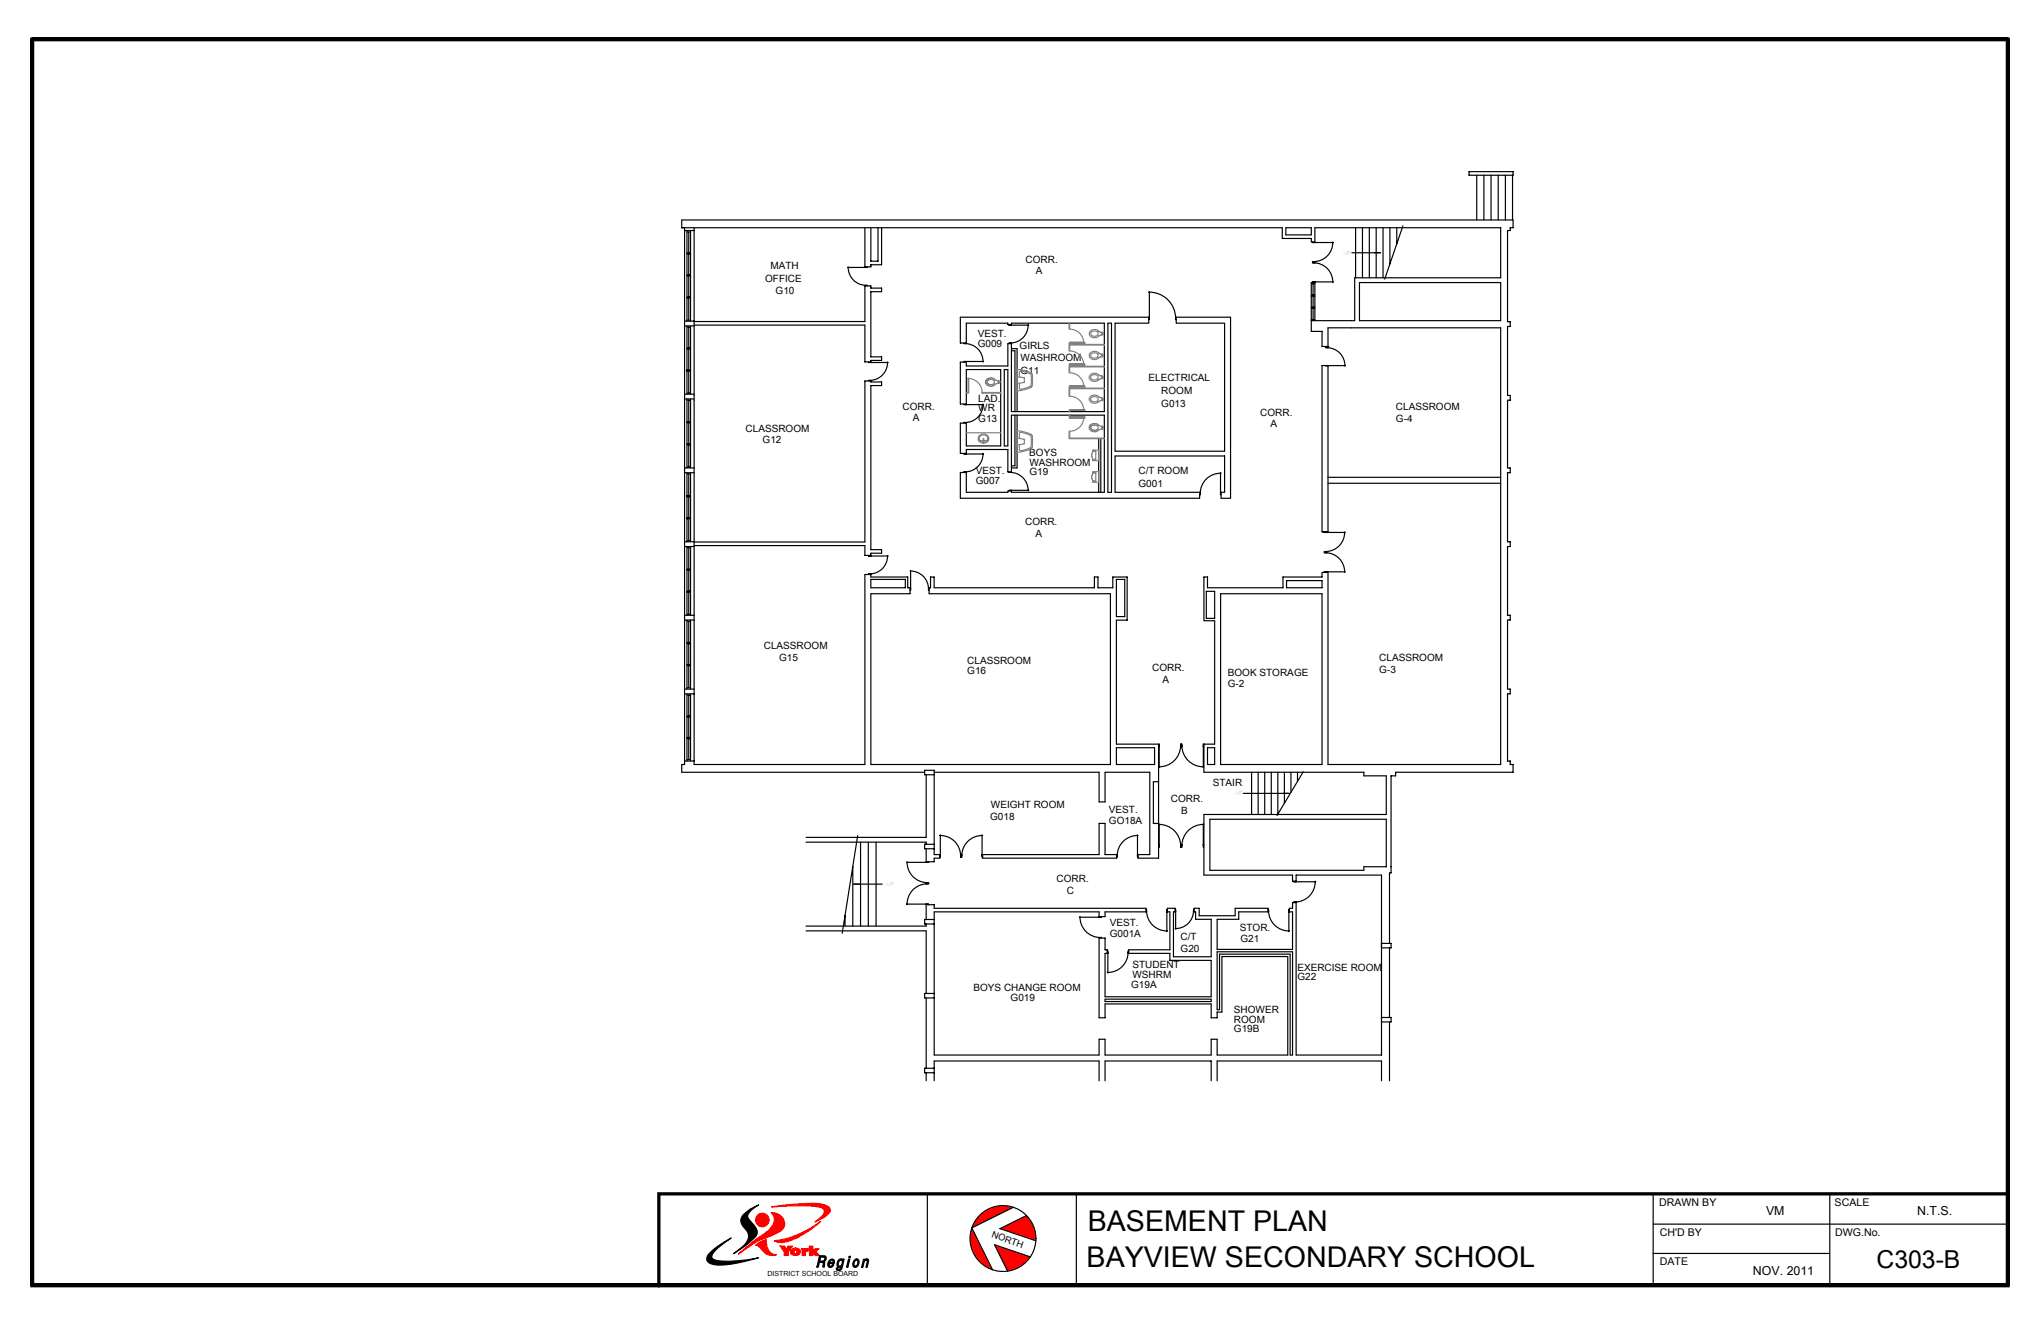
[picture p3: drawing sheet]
<svg xmlns="http://www.w3.org/2000/svg" width="432mm" height="279mm" viewBox="0 0 432 279" stroke-linecap="round" stroke-linejoin="round" font-family="sans-serif">
<defs><g id="words">
<g font-size="6.1">
<text x="230.2" y="260.5">BASEMENT PLAN</text>
<text x="230" y="268.1">BAYVIEW SECONDARY SCHOOL</text>
</g>
<text font-size="5.2" x="397.2" y="268.5">C303-B</text>
<g font-size="2.6">
<text x="373.8" y="257.1">VM</text>
<text x="405.8" y="257.1">N.T.S.</text>
<text x="371" y="269.8">NOV. 2011</text>
</g>
<g font-size="2.2">
<text x="351.2" y="255.4">DRAWN BY</text>
<text x="388.3" y="255.4">SCALE</text>
<text x="351.3" y="261.6">CH'D BY</text>
<text x="388.5" y="261.6">DWG.No.</text>
<text x="351.3" y="267.8">DATE</text>
</g>
<g font-size="2.1">
<text x="162" y="59.7">OFFICE</text>
<text x="163.1" y="57">MATH</text>
<text x="217.1" y="55.6">CORR.</text>
<text x="219.3" y="58">A</text>
<text x="164.2" y="62.2">G10</text>
<text x="207" y="71.4">VEST.</text>
<text x="207" y="73.5">G009</text>
<text x="215.8" y="73.9">GIRLS</text>
<text x="216" y="76.5">WASHROOM</text>
<text x="216" y="79.1">G11</text>
<text x="243.1" y="80.7">ELECTRICAL</text>
<text x="245.8" y="83.4">ROOM</text>
<text x="191.1" y="86.7">CORR.</text>
<text x="193.2" y="89.2">A</text>
<text x="207.1" y="89.3">G13</text>
<text x="207.1" y="87.1">WR</text>
<text x="207.1" y="85">LAD.</text>
<text x="245.8" y="86.1">G013</text>
<text x="266.8" y="88">CORR.</text>
<text x="295.5" y="89.3">G-4</text>
<text x="295.5" y="86.8">CLASSROOM</text>
<text x="157.8" y="91.4">CLASSROOM</text>
<text x="161.4" y="93.9">G12</text>
<text x="268.9" y="90.4">A</text>
<text x="206.5" y="100.3">VEST.</text>
<text x="217.9" y="96.5">BOYS</text>
<text x="217.9" y="98.6">WASHROOM</text>
<text x="217.9" y="100.6">G19</text>
<text x="241" y="100.4">C/T ROOM</text>
<text x="206.5" y="102.4">G007</text>
<text x="241" y="103">G001</text>
<text x="217" y="111.1">CORR.</text>
<text x="219.2" y="113.6">A</text>
<text x="161.7" y="137.5">CLASSROOM</text>
<text x="164.9" y="139.9">G15</text>
<text x="204.7" y="140.5">CLASSROOM</text>
<text x="204.7" y="142.6">G16</text>
<text x="243.9" y="142.1">CORR.</text>
<text x="259.9" y="143">BOOK STORAGE</text>
<text x="292" y="140">CLASSROOM</text>
<text x="292" y="142.4">G-3</text>
<text x="246.1" y="144.5">A</text>
<text x="259.9" y="145.5">G-2</text>
<text x="256.7" y="166.4">STAIR</text>
<text x="209.6" y="173.5">G018</text>
<text x="209.8" y="171.1">WEIGHT ROOM</text>
<text x="234.7" y="172.1">VEST.</text>
<text x="247.9" y="169.8">CORR.</text>
<text x="250" y="172.2">B</text>
<text x="234.7" y="174.5">GO18A</text>
<text x="223.6" y="186.7">CORR.</text>
<text x="225.8" y="189.1">C</text>
<text x="234.9" y="195.9">VEST.</text>
<text x="262.4" y="197">STOR.</text>
<text x="234.9" y="198.3">G001A</text>
<text x="249.9" y="199.1">C/T</text>
<text x="249.9" y="201.4">G20</text>
<text x="262.5" y="199.4">G21</text>
<text x="206.1" y="209.8">BOYS CHANGE ROOM</text>
<text x="239.4" y="209.2">G19A</text>
<text x="239.7" y="207">WSHRM</text>
<text x="239.7" y="204.8">STUDENT</text>
<text x="274.6" y="205.5">EXERCISE ROOM</text>
<text x="274.6" y="207.4">G22</text>
<text x="213.9" y="211.8">G019</text>
<text x="261.2" y="214.4">SHOWER</text>
<text x="261.2" y="216.5">ROOM</text>
<text x="261.2" y="218.4">G19B</text>
</g>
<text font-size="2" x="209.8" y="261.9" transform="rotate(19 209.8 261.9)">NORTH</text>
<text font-size="1.5" x="162.5" y="270.2">DISTRICT SCHOOL BOARD</text>
<g font-size="1">
<text x="284.4" y="53.9">UP</text>
<text x="261.5" y="168.3">UP</text>
</g>
</g></defs>
<g fill="none" stroke="#000" stroke-width=".25">
<path d="M310.9 36.3h9.4v.8h-9.4zM312.6 37.1v9.5M314.1 37.1v9.5M315.6 37.1v9.5M317.1 37.1v9.5M318.6 37.1v9.5M320.2 37.1v9.5M144.9 48.8h2M144.9 48.2v113.6h-.6v1.7h51.4M145.4 49.1h.8M145.4 48.8v19.2M145.4 53.8h.8"/>
<path d="M145.4 58.2h.8M145.4 58.4h.8M145.4 53.5h.8M145.8 58.4v4.4M145.8 49.1v4.4M145.8 53.8v4.4M146.2 48.8v19.2M146.9 48.2v113.6h36.2v-40.2h1.2M179.5 56.5a3.8 3.8 0 0 0 3.8 3.9M183.1 48.2v8.4M183.6 56.5v.1h-4.2M184.3 48.2v7.1h1.5v-7.1"/>
<path d="M186.6 48.2v7.8h-2.3v.5h-1.2M272.2 48.2h5.4v1.5h-5.4zM277.8 55.4h.5v.2h-.5zM277.8 51.2v.1h4.4M278.1 55.6a4 4 0 0 1 4 4.2M278.3 51.2h-.7v-.7h-6.2v-2.3h-127.1v-1.6h176v1.6h-.6v.6h-.6v19.3h.6v1h-.6v14.6h.6v1h-.6v14.3h.6v1.1h-.6v14.6h.6v1h-.6v14.5h.6v1h-.6v14.7h.6v1h-.6v14.2h.6v.7h.6v1.7h-24.9v.7h-1v20.6h-.3v14.9M278.3 59.8h-.7v10.3h2.2v3.2M278.3 51.3v-3.1h39.3v10.6h-30.9v9.1h-9.1M278.3 59.7v8.2M282.1 51.2a4 4 0 0 1-4 4.2M282.2 59.7h-4.4v.1M286.2 53.5h6"/>
<path d="M286.9 48.2v10.6M287.8 59.8h29.8v8.1h-29.8zM288.4 48.2v10.6M289.8 48.2v10.6M291.3 48.2v10.6M292.7 48.2v10.6M294.2 48.2v7.7M295.6 48.2v3.4M297 47.8l-3.9 11.3M144.9 68h2M144.9 69h2M145.4 69v14.4"/>
<path d="M145.4 78.3h.8M145.4 78.6h.8M145.4 73.9h.8M145.4 73.6h.8M145.4 69.2h.8M145.4 67.8h.8M145.4 63.1h.8M145.4 62.8h.8M145.8 69.2v4.4M145.8 78.6v4.6M145.8 63.1v4.7M145.8 73.9v4.4"/>
<path d="M146.2 69v14.4M146.9 68.8h36.2v7.8h1.2M183.1 60.5v-.1h.5v.1M183.1 60.5v7.6h-36.2M183.1 60.5h1.2v.5h2.3v.7h-2.3v13.8h2.3v.8h-2.3v.4M183.8 76.6v.1h4.2M187.9 76.6a3.8 3.8 0 0 1-3.8 3.9M204 72.6v.1h.5v-.1M204.3 72.7a3.8 3.8 0 0 1 3.8 3.9M204.5 76.6h-1.2v8.9h1.2M208.2 76.5h-4.2v.1M212.6 78.2h.7v16.2h-.7z"/>
<path d="M213.6 72.7v-.1h.5v.1M213.6 68.7v.1h4.1M214.1 68.7h-.8v-.3h-8.8v4.2M214.1 72.7h-.8v4.8h-8.8v-1M214.1 74.2h.7v12.9M214.1 73.8h1.2v13.3M214.1 68.8v-.4h19.6v18.7h-19.6v-14.4M217.6 68.7a3.8 3.8 0 0 1-3.8 3.9M234.5 68.4h.8v35.8h-.8zM243.1 61.8a5.6 5.6 0 0 1 5.7 5.6M243.3 67.1h-40v5.5h1.2M243.3 61.7v5.9h-.1"/>
<path d="M249 67.6h-.2v-.5h11.7v38.4h-2v-1.3M249 67.1v1.3h10.2v27.1h-23.2v-27.1h7.2v-1.3M277.6 67.7h.7M277.6 65h.7M277.6 65.2h.7M277.6 62.7h.7M277.6 62.5h.7M277.6 60h.7M277.9 60v2.5M277.9 62.7v2.3M277.9 65.2v2.5M279.8 77.4h5"/>
<path d="M279.8 73.3h1.5M279.8 77.4v35.2h1.3v-35.2M280.6 73.5v.1h.5v-.1M280.6 77.4v.1M280.9 73.6a3.8 3.8 0 0 1 3.8 3.9M281.1 73.3v-3.9h36.5v92.4h-36.5v-40.6h-1M281.1 77.4v.1M144.9 84.4h2M144.9 83.4h2M144.9 99h2M145.4 84.4v14.6M145.4 94.2h.8"/>
<path d="M145.4 93.9h.8M145.4 98.8h.8M145.4 84.7h.8M145.4 89.3h.8M145.4 89.5h.8M145.4 83.2h.8M145.8 84.7v4.6M145.8 89.5v4.4M145.8 94.2v4.6M146.2 84.4v14.6M183.8 80.6v-.1h.5v.1M184.3 80.6h-1.2v34.1h-36.2"/>
<path d="M184.3 80.6v.3h2.3v.7h-2.3v34.7h2.3v.8h-2.3v.6M204 89.6v-.2h.5v.2M204 96v.1h4.2M204 85.5v.1h4.2M204.5 89.6h-1.2v6.4h1.2M204.5 85.6v-7.4h7.3v16.2h-7.3v-4.8M204.5 96.1v-1h8.8v4.8h.8M208.1 96a3.8 3.8 0 0 1-3.8 3.9M208.1 85.5a3.8 3.8 0 0 1-3.8 3.9M213.6 99.9v.1h.5v-.1M213.8 100a3.8 3.8 0 0 1 3.8 3.9M214.1 99.9v-12h19.6v16.3h-19.6v-.4"/>
<path d="M214.8 87.9v10.7h-.7M215.3 87.9v11.1h-1.2M232.6 92.9v11.3M233 92.9v11.3M144.9 100.1h2M144.9 115.7h2M144.9 114.7h2M145.4 100.1v14.6M145.4 105.1h.8M145.4 104.9h.8M145.4 109.5h.8M145.4 109.8h.8"/>
<path d="M145.4 115.9h.8M145.4 114.5h.8M145.4 100.3h.8M145.4 115.7v14.5M145.8 105.1v4.4M145.8 109.8v4.7M145.8 100.3v4.6M145.8 115.9v4.5M146.2 100.1v14.6M146.2 115.7v14.5M146.9 115.5h36.2v2.1h1.2M183.8 117.6v.1h4.2"/>
<path d="M187.9 117.6a3.8 3.8 0 0 1-3.8 3.9M204 100v-.1h.5v.1M204.5 100v4.2h8.8v-.3h.8M204.5 100h-1.2v5.5h50.6v-1.3h-17.9v-7.7h23.2v7.7h-.9M217.7 103.8h-4.1v.1M253.9 104.2h.1v.5h-.1M258.3 100v4.7h.2M258.5 100.2a4.3 4.3 0 0 0-4.5 4.3M280.3 116.7h.5v.3h-.5zM280.3 112.6v.1h4.4M280.6 117a4 4 0 0 1 4 4.1M280.8 112.6v.1"/>
<path d="M281.1 101h36.5M281.1 102.3h36.5M284.6 112.6a4 4 0 0 1-4 4.1M144.9 131.2h2M144.9 130.2h2M145.4 136h.8M145.4 136.2h.8M145.4 131.5h.8M145.4 130h.8M145.4 120.4h.8M145.4 120.7h.8M145.4 125.4h.8"/>
<path d="M145.4 125.1h.8M145.4 131.2v14.7M145.8 120.7v4.4M145.8 125.4v4.6M145.8 131.5v4.5M145.8 136.2v4.5M146.2 131.2v14.7M183.8 121.6v-.1h.5v.1M184.3 121.6v.5h7.8v2.3h.5v1.3h-8.3v36.1h50.7v-36.1h-38.3v-1.3M184.3 122.6h7.3v1.8h-7.3zM192.6 124.4h.1M192.6 120.9a3.8 3.8 0 0 1 3.9 3.8"/>
<path d="M192.7 120.7v4.2h-.1M196.7 124.4h.3v-2.3h.7v2.3h33.9v-2.3h.8v2.3h3.1v-2.3h3.1v9.2h-2.3v26.2h9.1v4.9M196.7 124.4h-.2v.5h.2M236.3 122.6h1.8v7.9h-1.8zM255.3 125.2h1.8v5.7h-1.8zM258.4 125.7h21.4v36.1h-21.4zM272.3 122.9h7.5v1.5h-7.5zM280.8 121v.2h-1v.9h-8.2v2.3h-16v-2.3h-.8v9.3h2.3v26.1h-2.4v4.9M284.7 121h-4.4v.2M144.9 146.9h2M144.9 145.9h2M145.4 146.9v14.2"/>
<path d="M145.4 147.1h.8M145.4 151.8h.8M145.4 151.5h.8M145.4 156.3h.8M145.4 156.1h.8M145.4 145.6h.8M145.4 140.7h.8M145.4 140.9h.8M145.8 147.1v4.4M145.8 151.8v4.3M145.8 140.9v4.7M145.8 156.3v4.5"/>
<path d="M146.2 146.9v14.2M236.3 158.3h8.1v3.5h-8.1zM245.2 158h.2M245.2 157.5v24.1h-4.3v-.7M249.9 157.8a4.5 4.5 0 0 1-4.7 4.5M249.9 157.5h.3v.5h-.3zM250.2 157.8a4.5 4.5 0 0 0 4.6 4.5M254.7 158h.1M254.8 157.5v6h33.9v.7h4.7v8.2h-38.6v12.8h18.8v1.3h.7M255.6 158.3h1.5v3.5h-1.5zM144.9 161.1h2M145.4 160.8h.8"/>
<path d="M170.6 178.3h25.4v.4M181.5 176.9l-3.2 20.6M182.2 178.3v17.7M183.8 178.3v17.7M185.4 178.3v17.7M196 164v13.2h-25.4M196 179.7v2.8M197.7 164h-2v-1h2v17.9h1.3M197.7 163.5h34.9v6.2h1.3v-6.2h9.5v17.4h-2.6M197.7 178.7h-2v1h2M198.9 176.8a4.3 4.3 0 0 1 4.4 4.3M199 176.7v4.7h-.1"/>
<path d="M207.9 176.7v4.7h.1M208 176.8a4.3 4.3 0 0 0-4.4 4.3M240.8 176.7v4.7h.1M240.9 176.8a4.3 4.3 0 0 0-4.4 4.3M245.2 165.5h-1.1v8.8h1.1M245.2 174.5a4.5 4.5 0 0 1 4.7 4.6M245.2 178.8h.2M245.4 174.4v4.9h-.2M249.9 178.8h.3v.5h-.3zM254.7 178.8h.1M254.7 174.4v4.9h.1M254.8 174.5a4.5 4.5 0 0 0-4.6 4.6"/>
<path d="M256.1 173.4h37.3v10.1h-4.7v.7h-32.6zM263.2 167.9h9.7M264.9 163.5v8.9M266.3 163.5v8.9M267.7 163.5v8.9M269.1 163.5v8.9M270.5 163.5v8.9M271.9 163.5v6.5M273.3 163.5v4.2M274.6 163.5v1.9M275.9 163.4l-5.6 9.2M170.6 197h25.4v13.3"/>
<path d="M178.9 193.8v2.2M180.5 183.4v12.6M180.7 187.1h6M191.9 191.4h4.6v.1M192 182.4a4.3 4.3 0 0 0 4.3 4.4M196 191.4v3.2M196 191.5h1.7v.8h44.9v.7M196 195.6v.4h-25.4M196.1 186.8h.5v.3h-.5zM196.3 187.1a4.3 4.3 0 0 0-4.3 4.4M196.5 182.4v.1h-4.6M197.7 194.6h-2v1h2"/>
<path d="M198.9 180.9v.7h-1.2v.8h-1.7M203.3 180.9h.3v.5h-.3zM208 180.9v.7h28.3v-.7h-2.4v-6.6h-1.3v6.6h-24.7M228.6 194a4.3 4.3 0 0 0 4.3 4.4M232.6 194.1v-1.1h-34.9v30.3h34.9v-3.3h1.3v3.3h22.5v-3.3h1.2v3.3h15v-20.8h-14v11.7h-1v1.2h-1.2v-2.9h-22.5v2.9h-1.3v-16.8h1.3v2.4h.5v.8h-.5v9.2h22.5v-7.7h-8.8v-1.5h-8.8v-.5h.1M232.7 198.6v-.2h.5v.2M233.1 194v.1h-4.6M236.3 180.9h.2v.5h-.2M242.6 192.5h.1v.5h-8.8v1h-1.3M242.7 192.8a4.3 4.3 0 0 0 4.4 4.2M247 193h.6v8h-8.7v.8M247.1 192.5h-.1v4.7"/>
<path d="M247.1 193v-.7h1.6v.7M248.7 192.5h.1v4.2M252.6 192.8a3.8 3.8 0 0 1-3.9 3.7M252.8 192.5h-.2v.5h.2M252.8 193h.3v1.6h3.3v7.9h-8v-9.5h.4M252.8 193v-.7h1v1.5h7.6v-1.5h7v.7M268.4 192.5h.1v.5h-6.3v1.6h-4.6v6.4h16v-8h-.8M268.5 192.8a4.3 4.3 0 0 0 4.4 4.2M272.9 192.5h-.1v4.7M273.8 186.5v.1h4.7M274.3 191.1h-.7v1.2h-.7v.7M274.3 186.6v-1.4h18.1v38.1h-18.1v-32.4h-.5v.2"/>
<path d="M278.4 186.5a4.3 4.3 0 0 1-4.3 4.4M292.4 199.7h2v.9h-2M196 211.2v14.9M197.7 210.3h-2v.9h2M233.9 211.5h22.5v.5h-22.5zM234.4 201.8h.1M234.4 201.3h.1v4.7M238.8 201.5a4.3 4.3 0 0 1-4.4 4.3M257.6 201.5h16v21.8h-.5v-21.3h-15v11.7h-.5zM292.4 215.4h2v.9h-2M294.1 216.3v12.5M294.1 200.6v14.8"/>
<path d="M196 227.1v1.7M197.7 228.8v-4.2h34.9v4.2M197.7 226.1h-2v1h2M233.9 228.8v-4.2h22.5v4.2M292.4 228.8v-4.2h-34.8v4.2M139.5 252.7h285.1M349.9 259.1h75.1M349.9 252.7v19.5M387.3 252.7v19.7M6.8 272.1h417.5M349.9 265.3h37.4"/>
</g>
<g fill="none" stroke="#808080" stroke-width=".25">
<path d="M215.3 78.2a5.6 5.6 0 0 1 3.1 1 5.5 5.5 0 0 1-.1 2.7l-1.5 .6-1.5 .2zM215.3 79.8l1.5 .2v.9l-1.5 .3M215.8 79.8v-1.1a2.83 2.83 0 0 1 2.4 .5 4.8 4.8 0 0 1-.1 2.6 2.85 2.85 0 0 1-2.3 .5v-1.2M226.3 72.6h.1v.3h7.3v.1h-7.3v1.3h-.1zM226.3 68.4v1.3h.1v-1.3M226.3 77.3h.1v.2h7.3v.2h-7.3v1.2h-.1zM226.4 77.3h.1M226.4 74.3a2.98 2.98 0 0 1 3 3M226.4 77.1h.1M226.4 78.9a2.98 2.98 0 0 1 3 3M226.4 77.1v.2M226.4 77.3h3"/>
<path d="M226.4 77.1h3M226.4 72.6h.1M226.4 69.7a2.98 2.98 0 0 1 3 2.9M226.4 72.5h.1M226.4 72.6h3M226.4 72.5v.1M226.4 72.5h3M229.4 77.3h.1M229.4 77.1h.1M229.4 77.1v.2M229.4 72.6h.1M229.4 72.5h.1"/>
<path d="M229.4 72.5v.1M230.7 79.4a1.48 1.48 0 0 1 2.2 .1l.4 .1a.3 .3 0 0 1 .3 .3 .3 .3 0 0 1-.3 .3h-.4a1.33 1.33 0 0 1-2.3-.3zM230.7 74.8a1.48 1.48 0 0 1 2.2 .1h.4a.3 .3 0 0 1 .3 .3 .3 .3 0 0 1-.3 .3l-.4 .1a1.33 1.33 0 0 1-2.3-.4zM230.7 70.1a1.48 1.48 0 0 1 2.2 .2h.4a.3 .3 0 0 1 .3 .3 .3 .3 0 0 1-.3 .3h-.4a1.33 1.33 0 0 1-2.3-.3zM231 75a.8 .8 0 0 1 .9-.3 .8 .8 0 0 1 .5 .7 .75 .75 0 0 1-.9 .5 .75 .75 0 0 1-.5-.9zM232.3 79.5a.75 .75 0 0 0-.9-.2 .75 .75 0 0 0-.4 .8 .8 .8 0 0 0 .9 .3 .8 .8 0 0 0 .5-.7l-.1-.2M232.3 70.2a.75 .75 0 0 0-.9-.2 .75 .75 0 0 0-.4 .9 1.03 1.03 0 0 0 1.3 .1M232.3 70.3l.1 .3-.1 .4M204.5 91.6h7.3M204.9 80.1a2.98 2.98 0 0 1 3 3M204.9 80.1v3.1h-.4M204.9 80.1h.1v3h-.5"/>
<path d="M207.2 93.3h2M207.4 92.2a1.04 1.04 0 0 1 1.4-.1 1.04 1.04 0 0 1 .2 1.4 1.04 1.04 0 0 1-1.5 .1 1.04 1.04 0 0 1-.1-1.4zM207.6 93.3a.77 .77 0 0 1-.1-1.1 .77 .77 0 0 1 1-.1 .66 .66 0 0 1 .6 .5 .66 .66 0 0 1-.3 .7M207.9 83.1h3.9v.1h-3.9zM208.1 93.4l-.2 .1h.5l-.2-.1M208.2 93.1v.4M208.2 93.1h.1M208.2 93.5h.1M208.8 80.4a1.48 1.48 0 0 1 2.1 .1l.5 .1a.3 .3 0 0 1 .2 .3 .3 .3 0 0 1-.2 .3h-.5a1.33 1.33 0 0 1-2.3-.3zM210.3 80.5a.75 .75 0 0 0-.9-.2 .75 .75 0 0 0-.4 .9 1.04 1.04 0 0 0 1.3 0M210.4 80.5l.1 .4-.1 .3M215.3 91.2a5.6 5.6 0 0 1 3.1 1 5.5 5.5 0 0 1-.1 2.7l-1.5 .6-1.5 .2z"/>
<path d="M215.3 92.8l1.5 .2v.9l-1.5 .3M215.8 92.8v-1.1a2.84 2.84 0 0 1 2.4 .5 4.8 4.8 0 0 1-.1 2.6 2.85 2.85 0 0 1-2.3 .5v-1.2M226.3 87.9v.4h.1v-.4M226.3 81.9h.1v.3h7.3v.1h-7.3v1.6h-.1zM226.3 87.1v-.2h.1v.2M226.3 91.3h.1v1.4h7.3v.2h-7.4zM226.4 88.3h.1M226.4 88.4h.1M226.4 88.3v.1M226.4 88.3h3M226.4 88.4h3M226.4 81.9h.1"/>
<path d="M226.4 81.7h.1M226.4 86.9h.1M226.4 83.9a2.98 2.98 0 0 1 3 3M226.4 86.7h.1M226.4 81.7v.2M226.4 86.7v.2M226.4 81.9h3M226.4 81.7h3M226.4 86.9h3M226.4 86.7h3M229.4 81.9h.1M229.4 81.7h.1"/>
<path d="M229.4 86.9h.1M229.4 86.7h.1M229.4 81.7v.2M229.4 86.7v.2M229.4 88.3h.1M229.4 88.3a2.98 2.98 0 0 1-3 3M229.4 88.4h.1M229.4 88.3v.1M230.7 90a1.48 1.48 0 0 1 2.2 .2h.4a.3 .3 0 0 1 .3 .3 .3 .3 0 0 1-.3 .3h-.4a1.33 1.33 0 0 1-2.3-.3zM230.7 84a1.48 1.48 0 0 1 2.2 .2h.4a.3 .3 0 0 1 .3 .3 .3 .3 0 0 1-.3 .3h-.4a1.33 1.33 0 0 1-2.3-.3zM231.4 95.4l-.3 .9 .3 1.1M231.4 100l-.3 .9 .3 1"/>
<path d="M231.4 95.3h1.2v2.2h-1.2v-.3h.5v-1.7h-.5zM231.4 99.8h1.2v2.3h-1.2v-.3h.5v-1.7h-.5zM232.3 90.1a.75 .75 0 0 0-.9-.2 .75 .75 0 0 0-.4 .9 1.04 1.04 0 0 0 1.3 .1M232.3 90.2l.1 .3-.1 .4M232.3 84.8a.74 .74 0 0 0-.4-.9 .74 .74 0 0 0-.9 .3 .64 .64 0 0 0 .1 .7 .64 .64 0 0 0 .8 .1l.4-.1"/>
<circle cx="233.3" cy="75.2" r=".12"/>
<circle cx="233.3" cy="70.6" r=".12"/>
<circle cx="233.3" cy="79.9" r=".12"/>
<circle cx="208" cy="93.4" r=".05"/>
<circle cx="208.2" cy="92.9" r=".07"/>
<circle cx="208.3" cy="93.4" r=".05"/>
<circle cx="211.3" cy="80.9" r=".12"/>
<circle cx="233.3" cy="90.5" r=".12"/>
<circle cx="233.3" cy="84.5" r=".12"/>
</g>
<g fill="#000">
<path d="M6.4 7.9h419l-.9 .8h-417.2zM425.4 7.9v264.6l-.9-.8v-263zM6.4 272.5l.9-.8h417.2l.9 .8zM6.4 7.9l.9 .8v263l-.9 .8z" fill-rule="evenodd"/>
<path d="M6.8 271.7h418.2v.8h-418.2z" fill-rule="evenodd"/>
<path d="M6.4 8.3h.8v263.8h-.8z" fill-rule="evenodd"/>
<path d="M139.1 252.3l.7 .7v19.4h-.7zM139.1 252.3h285.5v.7h-284.8z" fill-rule="evenodd"/>
<path d="M424.6 8.3h.8v263.8h-.8z" fill-rule="evenodd"/>
</g>
<path d="M205.4 261v2.2zM205.4 261v2.4zM205.4 261v2.4zM205.4 261l.3 3.4-.3-1zM205.7 259.9v4.5l-.3-3.4zM205.7 259.9l.1 4.7zM205.7 259.9l.1 4.7zM205.8 259.8l-.1 .1zM205.8 260l.5 5.6-.5-1zM205.8 260l.5 1v4.6zM205.8 259.8l.5-.2-.5 .3zM206.3 258.7v.9l-.5 .2zM206.3 261v4.7zM206.3 261v4.7zM206.3 258.7v.9zM206.3 258.6v1zM206.3 261.1l.7 5.6-.7-1zM206.3 261.1l.7 1.5v4.1zM206.3 258.6l.7 .6-.7 .4zM207 257.6v1.6l-.7-.6zM207 262.6l.1 4.2zM207 262.6l.1 4.2zM207 257.6v1.6zM207.1 257.6v1.6zM207.1 262.6l.8 5-.8-.8zM207.1 262.6l.8 1.8v3.2zM207.1 257.6l.8 1.2-.8 .4zM207.1 257.6l.8-.8v2zM207.9 264.4l.2 3.3-.2-.1zM207.9 264.4l.2 .2v3.1zM207.9 256.8l.2 1.9-.2 .1zM207.9 256.8l.2-.2v2.1zM208.1 264.6l.9 3.7-.9-.6zM208.1 264.6l.9 1.9v1.8zM208.1 256.6l.9 1.7-.9 .4zM208.1 256.6l.9-.5v2.2zM209 266.5l.2 1.9-.2-.1zM209 266.5l.2 .5v1.4zM209 256.1l.2 2.1-.2 .1zM209 256.1l.2-.2v2.3zM209.2 267l.9 1.8-.9-.4zM209.2 255.9l.9 1.8-.9 .5zM209.2 255.9l.9-.3v2.1zM210.1 255.6l.4 1.9-.4 .2zM210.1 255.6l.4-.2v2.1zM210.5 255.4v2.1zM210.5 255.4v2.1zM210.5 263.5l1.2 .4v1.9zM210.5 255.4l1.2 1.6-1.2 .5zM210.5 255.4l1.2-.2v1.8zM211.7 263.9l.1 2.2-.1-.3zM211.7 263.9h.1v2.2zM211.7 260.1l.1-.1v.1zM211.7 255.2l.1 1.7-.1 .1zM211.7 255.2h.1v1.7zM211.8 263.9l1.4 5-1.4-2.8zM211.8 263.9l1.4 .5v4.5zM211.8 260l1.4 .6-1.4-.5zM211.8 260l1.4-.7v1.3zM211.8 255.2l1.4 1-1.4 .7zM211.8 255.2h1.4v1zM213.2 264.4l.1 4.7zM213.2 264.4l.1 4.7zM213.2 259.3l.1 1.3zM213.2 259.3h.1v1.3zM213.2 255.2v1zM213.2 255.2l.1 1zM213.3 264.4l1.1 4.4-1.1 .3zM213.3 264.4l1.1 .4v4zM213.3 259.3l1.1 1.7-1.1-.4zM213.3 259.3l1.1-.6v2.3zM213.3 255.3l1.1 .3-1.1 .6zM213.3 255.3l1.1 .3zM214.4 264.8v4zM214.4 264.8l.1 4zM214.4 258.7l.1 2.3zM214.4 258.7l.1 2.3zM214.5 264.8l1 3.6-1 .4zM214.5 264.8l1 .4v3.2zM214.5 258.7l1 2.7-1-.4zM214.5 258.7l1-.5v3.2zM215.5 265.2l1 2.5-1 .7zM215.5 265.2l1 .3v2.2zM215.5 258.2l1 3.5-1-.3zM215.5 258.2l1-.5v4zM216.5 265.5l.8 1.5-.8 .7zM216.5 265.5l.8 .3v1.2zM216.5 257.7l.8 4.3-.8-.3zM216.5 257.7l.8-.4v4.7zM217.3 265.8v1.2zM217.3 265.8l.1 1.2zM217.3 257.3l.1 4.7zM217.3 257.3l.1 4.7zM217.4 265.8l.7 .2-.7 1zM217.4 257.4l.7 4.8-.7-.2zM217.4 257.4l.7 .9v3.9zM218.1 258.3v3.9zM218.1 258.3v3.9zM218.1 258.3l.7 4.2-.7-.3zM218.1 258.3l.7 1.2v3zM218.8 259.5l.3 3.1-.3-.1zM218.8 259.5l.3 1.3v1.8zM219.1 260.8l.2 1.8h-.2zM219.1 260.8l.2 1.8zM219.3 262v.6z" fill-rule="evenodd" fill="#f00"/>
<path d="M139.5 252.7v19.7M157.3 257.1a8.4 8.4 0 0 1 3.3-2l-1.2 .8a1.73 1.73 0 0 0-1 2 6.5 6.5 0 0 1 1.9 2.9 2.61 2.61 0 0 1-1.5 2l-3.5 2.5 1.4-1.1a3.3 3.3 0 0 0 1.7-2.9l-.5-1a2.2 2.2 0 0 1-.6-3.2zM196.3 252.7v19.5M205.7 259.9l4.4 8.9M217.3 257.3l-5.6 2.8 7.6 2.5M150.2 265.2l1.5-1.3 3-1.8-1.7 1.2a4.4 4.4 0 0 0-2.4 2.9 2.22 2.22 0 0 0 2.2 .7 31.5 31.5 0 0 0 7.7-.7l-2.8 .8a13.4 13.4 0 0 1-7.4 .4 1.25 1.25 0 0 1-.7-1 1.25 1.25 0 0 1 .6-1.2zM218.1 266l-7.6-2.5 2.8 5.6" fill="none" stroke="#000" stroke-width=".25"/>
<g fill="#000">
<path d="M149.6 266.2v.6zM149.6 266.2l.2 .8-.2-.2zM149.8 265.8v1.2l-.2-.8zM149.8 265.8l.1 1.3zM149.9 265.7v1.4zM149.9 265.7l.1 1.5zM150 265.5v1.7zM150 265.5l.2 1.9-.2-.2zM150.2 265.2v2.2l-.2-1.9zM150.2 265.2l.1 2.2zM150.2 265.2l.1-.1v2.3zM150.3 265.1l.2 2.4-.2-.1zM150.3 265.1l.2-.2v2.6zM150.5 264.9l.1 2.6zM150.5 264.9l.1-.1v2.7zM150.6 266.2l.1 1.4zM150.6 266.2l.1 1.4zM150.6 264.8v1.4zM150.6 264.8l.1 1zM150.7 266.2l.1 1.4h-.1zM150.7 266.2l.1 .2v1.2zM150.7 264.8l.1 .6-.1 .4zM150.7 264.8l.1-.2v.8zM150.8 266.4l.1 1.2zM150.8 266.4l.1 1.2zM150.8 264.6v.8zM150.8 264.6l.1-.1v.7zM150.9 266.5l.2 1.2-.2-.1zM150.9 266.5l.2 .1v1.1zM150.9 264.5l.2 .5-.2 .2zM150.9 264.5l.2-.1v.6zM151.1 266.6v1.1zM151.1 266.6v1.1zM151.1 264.4v.6zM151.1 264.4v.6zM151.1 266.6l.1 1.1h-.1zM151.1 266.6l.1 .1v1zM151.1 264.4l.1 .4-.1 .2zM151.1 264.4l.1-.1v.5zM151.2 266.7l.5 1.1-.5-.1zM151.2 266.7l.5 .1v1zM151.2 264.3l.5 .1-.5 .4zM151.2 264.3l.5-.4v.5zM151.7 266.8l.1 1zM151.7 266.8l.1 1zM151.7 263.9v.5zM151.7 263.9l.1 .4zM151.8 266.8l.1 1zM151.8 266.8l.1 1zM151.8 263.9l.1 .3-.1 .1zM151.8 263.9l.1-.1v.4zM151.9 266.8v1zM151.9 266.8v1zM151.9 263.8v.4zM151.9 263.8v.4zM151.9 266.8l.5 1h-.5zM151.9 266.8l.5 .1v.9zM151.9 263.8h.5l-.5 .4zM151.9 263.8l.5-.3v.3zM152.4 266.9l.3 .9h-.3zM152.4 266.9h.3v.9zM152.4 263.5h.3l-.3 .3zM152.4 263.5l.3-.2v.2zM152.7 266.9l.1 .9zM152.7 266.9l.1 .9zM152.7 263.3v.2zM152.7 263.3l.1 .2zM152.8 266.9l.2 .9h-.2zM152.8 266.9h.2v.9zM152.8 263.2l.2 .1-.2 .2zM152.8 263.2l.2-.1v.2zM153 266.9l.1 .9h-.1zM153 266.9h.1v.9zM153 263.1l.1 .1-.1 .1zM153 263.1l.1-.1v.2zM153.1 266.9l.2 .8-.2 .1zM153.1 266.9h.2v.8zM153.1 263l.2 .1-.2 .1zM153.1 263l.2-.1v.2zM153.3 266.9v.8zM153.3 266.9v.8zM153.3 262.9v.2zM153.3 262.9v.2zM153.3 266.9l.5 .8h-.5zM153.3 266.9l.5 .1v.7zM153.3 262.9l.5-.1-.5 .3zM153.3 262.9l.5-.3zM153.8 267l.6 .6-.6 .1zM153.8 267h.6v.6zM153.8 262.6l.6-.3-.6 .5zM153.8 262.6l.6-.3zM154.4 267l.2 .6h-.2zM154.4 267h.2v.6zM154.4 262.3l.2-.2zM154.4 262.3l.2-.2zM154.6 267l.1 .6h-.1zM154.6 267h.1v.6zM154.6 262.1h.1zM154.7 267l1.6 .3-1.6 .3zM154.7 267l1.6-.1v.4zM156.3 266.9l.3 .3-.3 .1zM156.3 266.9l.3-.1v.4zM156.6 266.8l1.1 .2-1.1 .2zM156.6 266.8l1.1-.1v.3zM157.7 266.7l.7 .1-.7 .2zM157.7 266.7l.7-.1v.2zM158.4 266.6l2.1-.4-2.1 .6z" fill-rule="evenodd"/>
<path d="M155.3 265.3l.6-.4zM155.9 264.9l.4-.2zM155.9 264.9l.4-.3zM156.3 264.6l.4-.2zM156.3 264.6l.4-.4v.2zM156.7 264.2v.2zM156.7 264.2l.1 .2zM156.8 264.2v.2zM156.8 264.2l.1-.1v.2zM156.9 257.9v.9zM156.9 264.1v.2zM156.9 264.1v.2zM156.9 257.9v1.1zM156.9 257.8v1.2zM156.9 264.1l.1 .1-.1 .1zM156.9 264.1l.1-.1v.2zM156.9 257.8l.1 1.4zM157 257.5v1.7l-.1-1.4zM157 264v.2zM157 264l.1 .1zM157 257.5l.1 1.8zM157.1 257.4v1.9zM157.1 263.9v.2zM157.1 263.9v.2zM157.1 257.4v2zM157.1 257.4v2zM157.1 263.9l.2 .2h-.2zM157.1 263.9l.2-.1v.3zM157.1 257.4l.2 2.1-.2-.1zM157.3 257.2v2.3l-.2-2.1zM157.3 263.8v.3zM157.3 263.8v.2zM157.3 257.2v2.4zM157.3 257.1v2.5zM157.3 263.7l.2 .2-.2 .1zM157.3 263.7l.2-.1v.3zM157.3 257.1l.2 2.7-.2-.2zM157.3 257.1l.2-.1v2.8zM157.5 263.6l.2 .1-.2 .2zM157.5 263.6l.2-.3v.4zM157.5 257l.2 3.1-.2-.3zM157.5 257l.2-.2v3.3zM157.7 263.3l.2 .3-.2 .1zM157.9 263.1v.5l-.2-.3zM157.7 256.8l.2 3.5-.2-.2zM157.7 256.8l.2-.2v3.7zM157.9 263.1v.5zM157.9 263.1v.5zM157.9 256.6v3.7zM157.9 256.6v3.7zM157.9 263.1v.5zM158 263v.5zM157.9 256.6l.1 3.8zM157.9 256.6l.1 3.8zM158 263v.5zM158 262.9v.6zM158 256.6v3.9zM158 256.6v3.9zM158 262.9l.3 .4-.3 .2zM158.3 262.5v.8l-.3-.4zM158 256.5l.3 4.3-.3-.3zM158 256.5l.3-.2v4.5zM158.3 262.5v.8zM158.3 262.5v.8zM158.3 257.2v3.6zM158.3 257.2v3.6zM158.3 256.3v.9zM158.3 256.3v.9zM158.3 262.5v.8zM158.3 262.5v.8zM158.3 257.6v3.2zM158.3 257.6v3.2zM158.3 256.3v.9zM158.3 256.3v.9zM158.3 262.5v.8zM158.3 262.4v.8zM158.3 257.6v3.3zM158.3 257.6v3.3zM158.3 256.3v.9zM158.3 256.3v.8zM158.3 262.4v.8zM158.4 262.1v1.1zM158.3 257.7l.1 3.5zM158.3 257.7l.1 3.5zM158.3 256.3v.8zM158.3 256.3l.1-.1v.7zM158.4 262.1v1.1zM158.4 262v1.1zM158.4 257.9v3.4zM158.4 257.9v3.4zM158.4 256.2v.7zM158.4 256.2v.7zM158.4 262v1.1zM158.4 261.9v1.2zM158.4 258v3.9zM158.4 258v3.9zM158.4 256.2v.7zM158.4 256.2v.6zM158.4 258v5.1zM158.4 258l.1 5.1zM158.4 256.2v.6zM158.4 256.2l.1 .6zM158.5 258v5.1zM158.5 258l.1 5zM158.5 256.2v.6zM158.5 256.2l.1-.1v.6zM158.6 258.1l.2 4.8-.2 .1zM158.6 258.1l.2 .3v4.5zM158.6 256.1l.2 .4-.2 .2zM158.6 256.1l.2-.2v.6zM158.8 258.4v4.5zM158.8 258.4v4.4zM158.8 255.9v.6zM158.8 255.9v.5zM158.8 258.4v4.4zM158.8 258.4v4.4zM158.8 255.9v.5zM158.8 255.9v.5zM158.8 258.5v4.3zM158.8 258.5l.1 4.2zM158.8 255.9v.5zM158.8 255.9h.1v.3zM158.9 258.6l.3 3.9-.3 .2zM158.9 258.6l.3 .3v3.6zM158.9 255.9l.3 .1-.3 .2zM158.9 255.9l.3-.2v.3zM159.2 258.9l.2 3.4-.2 .2zM159.2 258.9l.2 .2v3.2zM159.2 255.7l.2 .2-.2 .1zM159.2 255.7h.2v.2zM159.4 259.1v3.2zM159.4 259.1v3.2zM159.4 255.7v.2zM159.4 255.7v.1zM159.4 259.1l.2 3-.2 .2zM159.4 259.1l.2 .2v2.8zM159.4 255.6l.2 .1-.2 .1zM159.4 255.6l.2-.1v.2zM159.6 259.3v2.8zM159.6 259.3l.1 2.7zM159.6 255.5v.2zM159.6 255.5l.1 .1zM159.7 259.4v2.6zM159.7 259.4v2.6zM159.7 255.5v.1zM159.7 255.5v.1zM159.7 259.5l.2 2.2-.2 .3zM159.7 259.5l.2 .3v1.9zM159.7 255.5h.2l-.2 .1zM159.7 255.5l.2-.1zM159.9 259.8l.1 1.8-.1 .1zM159.9 259.8l.1 1.8zM159.9 255.4h.1zM159.9 255.4l.1-.1zM160 260v1.6zM160 260v1.6zM160 260v1.6zM160 260l.1 1.6zM160.1 260.1v1.5zM160.1 260.1v1.4zM160.1 260.1l.1 1.1-.1 .3zM160.1 260.1l.1 1.1zM160.1 255.3l.1-.1zM160.1 255.3l.1-.1zM160.2 260.5v.7zM160.2 260.5l.1 .7zM160.3 260.6v.6zM160.3 255.2l.3-.1z" fill-rule="evenodd"/>
</g>
<path d="M156.3 265.4l.7-.6zM157 264.8l.4-.1-.4 .3zM157 264.8l.4-.4v.3zM157.4 264.4h.4l-.4 .3zM157.4 264.4l.4-.3v.3zM157.8 264.1l.6-.1-.6 .4zM157.8 264.1l.6-.5v.4zM158.4 263.6l.5 .1-.5 .3zM158.4 263.6l.5-.4v.5zM158.9 263.2v.5zM158.9 263.2l.1-.1v.5zM159 263.1l.5 .1-.5 .4zM159 263.1l.5-.4v.5zM159.5 262.7l.4 .3-.4 .2zM159.5 262.7l.4-.3v.6zM159.9 262.4v.6zM159.9 262.4v.6zM159.9 262.4l.4 .4-.4 .2zM159.9 262.4l.4-.3v.7zM160.3 262.1v.7zM160.3 262.1v.7zM160.3 262.1l.3 .5-.3 .2zM160.3 262.1l.3-.2v.7zM160.6 261.9l.4 .5-.4 .2zM160.6 261.9l.4-.2v.7zM161 261.7l.2 .7h-.2zM161 261.7l.2-.1v.8zM161.2 261.6l.4 .6-.4 .2zM161.2 261.6l.4-.4v1zM161.6 261.2l.2 .9-.2 .1zM161.6 261.2l.2-.1v1zM161.8 261.1l.2 1h-.2zM161.8 261.1l.2-.1v1.1zM162 261l.4 .9-.4 .2zM162 261l.4-.3v1.2zM162.4 260.7l.3 1.1-.3 .1zM162.4 260.7l.3-.3v1.4zM162.7 260.4v1.4zM162.7 260.4v1.4zM162.7 260.3l.5 1.3-.5 .2zM163.2 259.9v1.7l-.5-1.3zM163.2 259.9v1.7zM163.2 259.8v1.8zM163.2 259.8l.2 1.7-.2 .1zM163.4 259.6v1.9l-.2-1.7zM163.2 256.7l.2 .1zM163.4 259.6l.1 1.9h-.1zM163.5 259.4v2.1l-.1-1.9zM163.4 256.7l.1 .3zM163.4 256.7h.1v.3zM163.5 259.4v2.1zM163.6 259.3v2.1zM163.5 256.7l.1 .4zM163.5 256.7l.1 .4zM163.6 259.3v2.1zM163.6 259.2v2.2zM163.6 256.7v.5zM163.6 256.7v.5zM163.6 259.2l.1 2.1-.1 .1zM163.7 259v2.3l-.1-2.1zM163.6 256.7l.1 .6zM163.6 256.7l.1 .6zM163.7 259v2.3zM163.8 258.8v2.5zM163.7 256.7l.1 .9zM163.7 256.7l.1 .9zM163.8 258.8v2.5zM163.9 258.4v2.9zM163.8 256.7l.1 1.1zM163.8 256.7l.1 1.1zM163.9 258.4v2.9zM163.9 258.3v3zM163.9 256.7v1.2zM163.9 256.7v1.2zM163.9 256.7l.2 4.5-.2 .1zM163.9 256.7l.2 .1v4.4zM164.1 256.8l.2 4.3-.2 .1zM164.1 256.8h.2v4.3zM164.3 256.8l.4 4.1-.4 .2zM164.3 256.8l.4 .2v3.9zM164.7 257v3.9zM164.7 257v3.9zM164.7 257l.3 3.7-.3 .2zM164.7 257l.3 .2v3.5zM165 257.2l.2 3.4-.2 .1zM165 257.2l.2 .1v3.3zM165.2 257.3l.2 3.1-.2 .2zM165.2 257.3l.2 .2v2.9zM165.4 257.5v2.9zM165.4 257.5l.1 2.8zM165.5 257.5l.2 2.6-.2 .2zM165.5 257.5l.2 .4v2.2zM165.7 257.9v2.2zM165.7 257.9l.1 2zM165.8 258l.2 1.7-.2 .2zM165.8 258l.2 .4v1.3zM166 258.4v1.3zM166 258.4v1.2zM166 258.5v1.1zM166 258.5l.1 .8zM166.1 258.8v.5z" fill-rule="evenodd" fill="#f00"/>
<path d="M163.2 256.7a2.56 2.56 0 0 1 2.8 3l-.3 .4a12.4 12.4 0 0 1-4.7 2.3l-1.1 .6-3.6 2.4 4-3.3a8.6 8.6 0 0 0 3.5-3.3l.1-.7a1.97 1.97 0 0 0-.7-1.4z" fill="none" stroke="#f00" stroke-width=".25"/>
<path d="M160 263.6l.2-.2v.2zM160.2 263.4l.1 .3zM160.2 263.4l.1-.1v.4zM160.3 263.3l.2 .5-.2-.1zM160.3 263.3l.2-.2v.7zM160.5 263.1l.1 .8-.1-.1zM160.5 263.1l.1-.1v.9zM160.6 263l.3 1.1-.3-.2zM160.6 263l.3-.1v1.2zM160.9 262.9l.2 1.5-.2-.3zM160.9 262.9l.2-.1v1.6zM161.1 262.8l.2 1.7-.2-.1zM161.1 262.8l.2-.1v1.8zM161.3 262.7l.4 2.3-.4-.5zM161.3 262.7l.4-.1v2.4zM161.7 262.6v2.5zM161.7 262.6v2.5zM161.7 262.5l.5 2.9-.5-.3zM161.7 262.5l.5-.1v3zM162.2 262.4v3zM162.2 262.4v3zM162.2 262.4v3zM162.2 262.4v3zM162.2 263.2l.2 2.3-.2-.1zM162.2 263.2l.2 2.3zM162.4 263.9l.3 1.7-.3-.1zM162.4 263.9l.3 .7v1zM162.7 264.6v1zM162.7 264.6v1zM162.7 264.6l.4 1.1-.4-.1zM162.7 264.6l.4 .5v.6zM163.1 265.1l.2 .6h-.2zM163.1 265.1l.2 .2v.4zM163.3 265.3l.3 .4h-.3zM163.3 265.3l.3 .2v.2zM163.6 265.5l.3 .2h-.3zM163.6 265.5h.3v.2zM163.9 265.5l.4 .1-.4 .1z" fill-rule="evenodd" fill="#f00"/>
<path d="M160 263.6l1.1-.8 1.1-.4a2.69 2.69 0 0 0 2.1 3.2 2.94 2.94 0 0 1-3.4-1.5z" fill="none" stroke="#f00" stroke-width=".25"/>
<path d="M167.3 264.9v.2zM167.3 264.9l.1 .3zM167.4 264.8v.4zM167.4 264.8v.5zM167.4 264.7v.6zM167.4 264.7v.6zM167.4 264.6v.7zM167.4 264.6v.7zM167.4 264.6v.7zM167.4 264.6v.7zM167.4 264.6v.7zM167.4 264.6l.1 .9zM167.5 264.5v1zM167.5 264.5v1zM167.5 264.5v1zM167.5 264.5l.2 1.1-.2-.1zM167.5 264.5l.2-.1v1.2zM167.7 264.4v1.2zM167.7 264.4v1.2zM167.7 264.3l.1 1.3zM167.7 264.3l.1 1.3zM167.8 264.3v1.4zM167.8 264.3v1.4zM167.8 264.3l.2 1.4h-.2zM167.8 264.3l.2-.1v1.5zM168 264.2l.1 1.5zM168 264.2l.1 1.5zM168.1 265v.7zM168.1 265v.7zM168.1 264.2v.8zM168.1 264.2v.8zM168.1 265.1v.6zM168.1 265.1v.6zM168.1 264.2v.8zM168.1 264.2v.7zM168.1 265.1v.6zM168.1 265.1v.6zM168.1 264.2v.7zM168.1 264.2v.6zM168.1 265.2v.5zM168.1 265.2v.5zM168.1 264.2v.6zM168.1 264.2v.5zM168.1 265.2v.5zM168.1 265.2v.5zM168.1 264.2v.5zM168.1 264.2v.5zM168.1 265.2l.1 .5zM168.1 265.2l.1 .5zM168.1 264.2v.5zM168.1 264.2l.1 .4zM168.2 265.3v.4zM168.2 265.3v.4zM168.2 264.2v.4zM168.2 264.2v.4zM168.2 265.3v.4zM168.2 265.3v.4zM168.2 264.2v.4zM168.2 264.2v.4zM168.2 265.3v.4zM168.2 265.3v.4zM168.2 264.2v.4zM168.2 264.2v.4zM168.2 265.3v.4zM168.2 265.3v.4zM168.2 264.2v.4zM168.2 264.2v.4zM168.2 265.3l.1 .4zM168.2 265.3l.1 .4zM168.2 264.2v.4zM168.2 264.2l.1 .4zM168.3 265.3v.4zM168.3 265.3v.4zM168.3 264.2v.4zM168.3 264.2v.4zM168.3 265.3l.1 .4zM168.3 265.3l.1 .4zM168.3 264.2l.1 .4zM168.3 264.2l.1 .4zM168.4 265.3v.4zM168.4 265.3v.4zM168.4 264.2v.4zM168.4 264.2v.4zM168.4 265.3v.4zM168.4 265.3v.4zM168.4 264.2v.4zM168.4 264.2v.4zM168.4 265.3v.4zM168.4 265.3v.4zM168.4 264.2v.4zM168.4 264.2v.4zM168.4 265.3v.4zM168.4 265.3v.4zM168.4 264.2v.4zM168.4 264.2v.4zM168.4 265.3v.4zM168.4 265.3l.1 .4zM168.4 264.2l.1 .4zM168.4 264.2l.1 .4zM168.5 265.3v.4zM168.5 265.3v.4zM168.5 264.2v.4zM168.5 264.2v.4zM168.5 265.3v.4zM168.5 265.3v.4zM168.5 264.2v.4zM168.5 264.2v.4zM168.5 265.3v.4zM168.5 265.3v.4zM168.5 264.2v.4zM168.5 264.2v.4zM168.5 265.3v.4zM168.5 265.3l.1 .4zM168.5 264.2l.1 .4zM168.5 264.2l.1 .4zM168.6 265.3v.4zM168.6 265.3v.4zM168.6 264.2v.5zM168.6 264.2v.5zM168.6 265.3v.4zM168.6 265.3v.4zM168.6 264.2v.5zM168.6 264.2v.5zM168.6 265.2v.5zM168.6 265.2v.5zM168.6 264.2v.5zM168.6 264.2v.5zM168.6 265.2v.5zM168.6 265.2v.5zM168.6 264.2v.6zM168.6 264.2v.6zM168.6 265.2v.5zM168.7 265.1v.6zM168.6 264.2l.1 .6zM168.6 264.2l.1 .6zM168.7 265.1v.6zM168.7 265.1v.6zM168.7 264.2v.6zM168.7 264.2v.6zM168.7 265.1v.6zM168.7 265v.7zM168.7 264.2v.7zM168.7 264.2v.7zM168.7 265v.7zM168.7 265v.7zM168.7 264.2v.7zM168.7 264.2v.7zM168.7 265v.7zM168.7 264.9v.8zM168.7 264.2v.7zM168.7 264.2v.7zM168.7 264.2l.1 1.5h-.1zM168.7 264.2l.1 1.5zM168.8 264.2v1.5zM168.8 264.2l.1 1.5zM168.9 264.3l.1 1.3-.1 .1zM168.9 264.3h.1v1.3zM169 264.3v1.3zM169 264.3l.1 1.3zM169.1 264.4v1.2zM169.1 264.4l.1 1.1zM169.2 264.4v1.1zM169.2 264.4v1zM169.2 264.5v.9zM169.2 264.5l.1 .9zM169.3 264.6v.8zM169.3 264.6v.7zM169.3 264.7v.6zM169.3 264.7l.1 .5zM169.4 264.8v.4zM169.4 264.8v.3zM169.4 264.8v.3zM169.7 264.3l.7 1.5h-.7zM169.7 264.3h.7v1.5zM170.4 264.6l.1 1.2zM170.5 264.5v1.3zM170.5 264.5v.6zM170.5 264.4v.6zM170.5 264.4v.6zM170.5 264.4v.6zM170.5 264.4v.6zM170.5 264.4l.1 .5zM170.6 264.4v.5zM170.6 264.4v.5zM170.6 264.3v.6zM170.6 264.3l.1 .5zM170.7 264.3l.2 .5h-.2zM170.7 264.3h.2v.5zM170.9 264.3v.5zM170.9 264.3v.5zM170.9 264.3v.5zM170.9 264.3v.5zM170.9 264.3l.2 .5h-.2zM170.9 264.3h.2v.5z" fill-rule="evenodd" fill="#f00"/>
<path d="M167.5 264.5a1.15 1.15 0 0 1 1.9 .5 1.06 1.06 0 0 1-1.1 .7 1.06 1.06 0 0 1-1-.8z" fill="none" stroke="#f00" stroke-width=".25"/>
<path d="M165.1 263.7h.9v1.3zM166 263.7v2zM166 263.7v2zM166 263.7l.4 2h-.4zM166 263.7l.4 .7v1.3zM166.4 264.4l.4 1.3h-.4zM166.8 263.8v1.9l-.4-1.3zM166.8 263.8v1.2zM166.9 263.7v1.2zM166.9 263.7h.9l-.9 1.2z" fill-rule="evenodd" fill="#f00"/>
<path d="M165.1 263.7h.9l.4 .7 .5-.7h.9l-1 1.3v.7h-.8v-.7z" fill="none" stroke="#f00" stroke-width=".25"/>
<path d="M171.3 263.8l.8 2h-.8zM171.3 263.8h.8v2zM172.1 263.8v1.6zM172.1 263.8v1.5zM172.1 264.7l.1 .6h-.1zM172.1 264.7l.1-.1v.7zM172.2 264.6l.3 1.1-.3-.4zM172.2 264.6l.3-.3v1.4zM172.5 264.3l.1 1.5zM172.5 264.3l.1 1.5zM172.6 264.3l.1 1.5h-.1zM172.6 264.3h.1v1.5zM172.7 264.9l.7 .9h-.7zM172.7 264.9l.7 .9zM172.7 264.3h.7l-.7 .6zM173.4 265.6l.1 .2z" fill-rule="evenodd" fill="#f00"/>
<g fill="none" stroke="#f00" stroke-width=".25">
<path d="M169.7 264.3h.7v.3l.2-.3h.5v.5h-.4l-.2 .3v.7h-.8zM171.3 263.8h.8v.9l.4-.4h.9l-.7 .6 .8 .9h-.9l-.4-.5-.1 .5h-.8z"/>
<circle cx="168.4" cy="264.9" r=".35"/>
</g>
<path d="M173.2 266.9v1.3h-.3zM173.2 266.9l.2 .3-.2 1zM173.4 265.9v1.3l-.2-.3zM173.4 265.9l.1 1.3zM173.5 265.8v1.4zM173.5 265.8v1.4zM173.5 265.8v1.4zM173.5 266.9l.2 .3h-.2zM173.5 266.9h.2v.3zM173.5 265.8l.2 .3-.2 .8zM173.5 265.8h.2v.3zM173.7 266.9l.3 .3h-.3zM173.7 266.9h.3v.3zM173.7 265.8l.3 .3h-.3zM173.7 265.8h.3v.3zM174 266.9l.1 .3zM174 266.9l.1 .3zM174 265.8l.1 .3zM174 265.8l.1 .3zM174.1 266.9v.3zM174.1 266.9v.3zM174.1 265.8v.3zM174.1 265.8v.3zM174.1 266.9v.3zM174.1 266.9v.3zM174.1 265.8v.3zM174.1 265.8v.3zM174.1 266.9l.1 .3zM174.1 266.9l.1 .3zM174.1 265.8l.1 .3zM174.1 265.8l.1 .3zM174.2 266.9v.3zM174.2 266.9v.3zM174.2 265.8v.3zM174.2 265.8v.3zM174.2 266.9v.3zM174.2 266.9v.3zM174.2 265.8v.3zM174.2 265.8v.3zM174.2 268v.2zM174.2 268v.2zM174.2 266.9v.3zM174.2 266.9v.3zM174.2 265.8v.3zM174.2 265.8v.3zM174.2 268v.2zM174.2 267.9v.3zM174.2 266.9v.4zM174.2 266.9v.4zM174.2 265.8v.3zM174.2 265.8v.3zM174.2 267.9v.3zM174.2 267.9v.3zM174.2 266.9v.4zM174.2 266.9v.4zM174.2 265.8v.3zM174.2 265.8v.3zM174.2 267.9v.3zM174.2 267.9v.3zM174.2 266.9v.4zM174.2 266.9v.4zM174.2 265.8v.3zM174.2 265.8v.3zM174.2 267.9v.3zM174.2 267.7v.5zM174.2 266.9v.4zM174.2 266.9v.4zM174.2 265.8v.3zM174.2 265.8v.3zM174.2 267.7v.5zM174.2 267.7v.5zM174.2 266.9v.4zM174.2 266.9v.4zM174.2 265.8v.3zM174.2 265.8v.3zM174.2 267.7v.5zM174.2 267.7v.5zM174.2 266.9v.4zM174.2 266.9v.4zM174.2 265.8v.3zM174.2 265.8v.3zM174.2 267.7v.5zM174.2 267.6v.6zM174.2 266.9v.5zM174.2 266.9v.5zM174.2 265.8v.3zM174.2 265.8v.3zM174.2 267.6l.1 .6zM174.3 267.5v.7zM174.2 266.9l.1 .5zM174.2 266.9l.1 .5zM174.2 265.8l.1 .3zM174.2 265.8l.1 .3zM174.3 267.5v.7zM174.3 267.4v.8zM174.3 266.9v.5zM174.3 266.9v.5zM174.3 265.8v.3zM174.3 265.8v.3zM174.3 266.9v1.3zM174.3 266.9v1.3zM174.3 265.8v.3zM174.3 265.8v.3zM174.3 266.9l.1 1.3zM174.3 266.9l.1 1.3zM174.3 265.8l.1 .3zM174.3 265.8l.1 .3zM174.4 266.8v1.4zM174.4 266.8v1.4zM174.4 265.8v.3zM174.4 265.8v.3zM174.4 266.8v1.4zM174.4 266.8v1.4zM174.4 265.8v.3zM174.4 265.8v.3zM174.4 267v1.2zM174.4 267v1.2zM174.4 266.8v.2zM174.4 266.8v.2zM174.4 265.8v.3zM174.4 265.8v.3zM174.4 267.1v1.1zM174.4 267.1v1.1zM174.4 266.8v.2zM174.4 266.8v.2zM174.4 265.8v.3zM174.4 265.8v.3zM174.4 267.1v1.1zM174.4 267.1v1.1zM174.4 266.8v.2zM174.4 266.8v.2zM174.4 265.8v.3zM174.4 265.8v.3zM174.4 267.1v1.1zM174.4 267.1v1.1zM174.4 266.8v.2zM174.4 266.8v.2zM174.4 265.8v.3zM174.4 265.8v.3zM174.4 267.1l.1 1.1zM174.4 267.1l.1 1.1zM174.4 266.8v.2zM174.5 266.7v.3zM174.4 265.8l.1 .3zM174.4 265.8l.1 .3zM174.5 267.1v1.1zM174.5 267.1v1.1zM174.5 266.7v.3zM174.5 266.7v.3zM174.5 265.8v.3zM174.5 265.8v.3zM174.5 267.1v1.1zM174.5 267.1v1.1zM174.5 266.7v.3zM174.5 266.7v.3zM174.5 265.8v.3zM174.5 265.8v.3zM174.5 268.1v.1zM174.5 268.1v.1zM174.5 267.1v1zM174.5 267.1v.9zM174.5 266.7v.3zM174.5 266.7v.3zM174.5 265.8v.3zM174.5 265.8v.3zM174.5 267.1v.9zM174.5 267.1v.9zM174.5 266.7v.3zM174.5 266.7v.3zM174.5 265.8v.3zM174.5 265.8v.3zM174.5 267.1v.9zM174.5 267.1v.9zM174.5 266.7v.3zM174.5 266.7v.3zM174.5 265.8v.3zM174.5 265.8v.3zM174.5 267.1v.9zM174.5 267.1v.8zM174.5 266.7v.3zM174.5 266.7v.3zM174.5 265.8v.3zM174.5 265.8v.3zM174.5 267.1v.8zM174.5 267.1v.8zM174.5 266.7v.3zM174.5 266.7v.3zM174.5 265.8v.3zM174.5 265.8v.3zM174.5 267.1v.8zM174.5 267.1v.8zM174.5 266.7v.3zM174.5 266.7v.3zM174.5 265.8v.4zM174.5 265.8v.4zM174.5 267.1v.8zM174.5 267.1v.7zM174.5 266.7v.3zM174.5 266.7v.3zM174.5 265.8v.4zM174.5 265.8v.4zM174.5 267.1v.7zM174.5 267.1v.7zM174.5 266.7v.3zM174.5 266.7v.3zM174.5 265.8v.4zM174.5 265.8v.4zM174.5 267.1v.7zM174.5 267.1v.6zM174.5 266.7v.3zM174.5 266.7v.3zM174.5 265.8v.4zM174.5 265.8v.4zM174.5 267.2v.5zM174.5 267.2v.5zM174.5 266.7v.3zM174.5 266.7v.3zM174.5 265.8v.4zM174.5 265.8v.4zM174.5 267.2v.5zM174.5 267.2v.5zM174.5 266.7v.3zM174.5 266.7v.3zM174.5 265.8v.4zM174.5 265.8v.4zM174.5 267.2v.5zM174.5 267.2v.4zM174.5 266.7v.3zM174.5 266.6v.4zM174.5 265.8v.4zM174.5 265.8v.4zM174.5 267.2v.4zM174.5 267.2v.4zM174.5 266.6v.4zM174.5 266.6v.4zM174.5 265.8v.4zM174.5 265.8v.4zM174.5 267.2v.4zM174.5 267.2v.2zM174.5 266.6v.4zM174.5 266.6v.4zM174.5 265.8v.4zM174.5 265.8v.4zM174.5 267.2v.2zM174.5 267.2v.2zM174.5 266.6v.4zM174.5 266.6v.4zM174.5 265.8v.4zM174.5 265.8v.4zM174.5 267.2v.2zM174.5 267.2l.1 .1zM174.5 266.6v.4zM174.6 266.6v.4zM174.5 265.8l.1 .4zM174.5 265.8l.1 .4zM174.6 266.6v.4zM174.6 266.6v.4zM174.6 265.8v.4zM174.6 265.8v.4zM174.6 266.6v.4zM174.6 266.6v.4zM174.6 265.8v.4zM174.6 265.8v.4zM174.6 266.6v.4zM174.6 266.5v.4zM174.6 265.8v.5zM174.6 265.8v.5zM174.6 266.5v.4zM174.6 266.5v.4zM174.6 265.8v.5zM174.6 265.8v.5zM174.6 266.5v.4zM174.6 266.5v.4zM174.6 265.8v.5zM174.6 265.8v.5zM174.6 266.5v.4zM174.6 266.4v.5zM174.6 265.8v.6zM174.6 265.8v.6zM174.6 265.8v1.1zM174.6 265.8v1.1zM174.6 265.8v1.1zM174.6 265.8l.1 1.1zM174.7 265.9v1zM174.7 265.9v.9zM174.7 265.9v.9zM174.7 265.9v.9zM174.7 265.9v.9zM174.7 265.9v.9zM174.7 265.9v.9zM174.7 265.9l.1 .8zM174.8 266v.7zM174.8 266v.6zM174.8 266v.6zM174.8 266v.6zM174.8 266v.6zM174.8 266v.5zM174.8 266.1v.4zM174.8 266.1l.1 .4zM174.9 266.1v.4zM174.9 266.1v.3zM174.9 266.2v.2zM175.2 267.5v.2zM175.2 267.5v.3zM175.2 267.5v.3zM175.2 267.5v.4zM175.2 267.4v.5zM175.2 267.4l.1 .5zM175.3 267.3v.6zM175.3 267.3v.7zM175.3 267.3v.7zM175.3 267.3v.7zM175.3 267.2v.8zM175.3 267.2v.9zM175.3 267.2v.9zM175.3 267.2v.9zM175.3 267.1v1zM175.3 267.1l.1 1zM175.4 267.1v1zM175.4 267.1v1zM175.4 267.1v1zM175.4 267.1v1.1zM175.4 267v1.2zM175.4 267v1.2zM175.4 267v1.2zM175.4 267v1.2zM175.4 266.9v1.3zM175.4 266.9l.1 1.3zM175.5 266.9v1.3zM175.5 267.6v.6zM175.5 267.6v.6zM175.5 266.9v.7zM175.5 266.9v.7zM175.5 267.7v.5zM175.5 267.7v.5zM175.5 266.9v.7zM175.5 266.9v.7zM175.5 267.7v.5zM175.5 267.7v.5zM175.5 266.9v.7zM175.5 266.9v.7zM175.5 267.7v.5zM175.5 267.7v.5zM175.5 266.9v.7zM175.5 266.9v.6zM175.5 267.7v.5zM175.5 267.7v.5zM175.5 266.9v.6zM175.5 266.9v.6zM175.5 267.7v.5zM175.5 267.7v.5zM175.5 266.9v.6zM175.5 266.9v.6zM175.5 267.8v.4zM175.5 267.8v.4zM175.5 266.9v.6zM175.5 266.9v.6zM175.5 267.8v.4zM175.5 267.8v.4zM175.5 266.9v.6zM175.5 266.9v.6zM175.5 267.8v.4zM175.5 267.8v.4zM175.5 266.9v.6zM175.5 266.8v.7zM175.5 267.8v.4zM175.5 267.8v.4zM175.5 266.8v.7zM175.5 266.8v.7zM175.5 267.9l.1 .4zM175.5 267.9l.1 .4zM175.5 266.8l.1 .7zM175.6 266.8v.7zM175.6 267.9v.4zM175.6 267.9v.4zM175.6 266.8v.7zM175.6 266.8v.7zM175.6 267.9v.4zM175.6 267.9v.4zM175.6 267.2v.3zM175.6 267.2v.3zM175.6 266.8v.4zM175.6 266.8v.4zM175.6 267.9v.4zM175.6 267.9v.4zM175.6 267.2v.3zM175.6 267.2v.3zM175.6 266.8v.4zM175.6 266.8v.3zM175.6 267.9v.4zM175.6 267.9v.4zM175.6 267.2v.3zM175.6 267.2v.3zM175.6 266.8v.3zM175.6 266.8v.3zM175.6 267.9v.4zM175.6 267.9v.4zM175.6 267.2v.3zM175.6 267.2v.3zM175.6 266.8v.3zM175.6 266.8v.3zM175.6 267.9v.4zM175.6 267.9v.4zM175.6 267.2v.3zM175.6 267.2v.3zM175.6 266.8v.3zM175.6 266.7v.4zM175.6 268v.3zM175.6 268v.3zM175.6 267.2v.3zM175.6 267.2v.3zM175.6 266.7v.4zM175.6 266.7v.4zM175.6 268v.3zM175.6 268v.3zM175.6 267.2v.3zM175.6 267.2v.3zM175.6 266.7v.4zM175.6 266.7v.3zM175.6 268l.1 .3zM175.6 268l.1 .3zM175.6 267.2l.1 .3zM175.6 267.2l.1 .3zM175.6 266.7v.3zM175.6 266.7l.1 .3zM175.7 268v.3zM175.7 268v.3zM175.7 267.2v.3zM175.7 267.2v.3zM175.7 266.7v.3zM175.7 266.7v.3zM175.7 268v.3zM175.7 268v.3zM175.7 267.2v.3zM175.7 267.2v.3zM175.7 266.7v.3zM175.7 266.7v.3zM175.7 268v.3zM175.7 268v.3zM175.7 267.2v.3zM175.7 267.2v.3zM175.7 266.7v.3zM175.7 266.7v.3zM175.7 268v.3zM175.7 268v.3zM175.7 267.2v.3zM175.7 267.2v.3zM175.7 266.7v.3zM175.7 266.7v.2zM175.7 268v.3zM175.7 268v.3zM175.7 267.2v.3zM175.7 267.2v.3zM175.7 266.7v.2zM175.7 266.7v.2zM175.7 268v.3zM175.7 268v.3zM175.7 267.2v.3zM175.7 267.2v.3zM175.7 266.6v.3zM175.7 266.6v.3zM175.7 268v.3zM175.7 268v.3zM175.7 267.2v.3zM175.7 267.2v.3zM175.7 266.6v.3zM175.7 266.6v.3zM175.7 268v.3zM175.7 268l.1 .3zM175.7 267.2l.1 .3zM175.7 267.2l.1 .3zM175.7 266.6v.3zM175.7 266.6l.1 .3zM175.8 268v.3zM175.8 268v.3zM175.8 267.2v.3zM175.8 267.2v.3zM175.8 266.6v.3zM175.8 266.6v.3zM175.8 268v.3zM175.8 268v.3zM175.8 267.2v.3zM175.8 267.2v.3zM175.8 266.6v.3zM175.8 266.6v.2zM175.8 268v.3zM175.8 268v.3zM175.8 267.2v.3zM175.8 267.2v.3zM175.8 266.6v.2zM175.8 266.6v.2zM175.8 268v.3zM175.8 268v.3zM175.8 267.2v.3zM175.8 267.2v.3zM175.8 266.6v.2zM175.8 266.6v.2zM175.8 268v.3zM175.8 268l.1 .3zM175.8 267.2l.1 .3zM175.8 267.2l.1 .3zM175.8 266.6v.2zM175.8 266.6l.1 .2zM175.9 268v.3zM175.9 268v.3zM175.9 267.2v.3zM175.9 267.2v.3zM175.9 266.6v.2zM175.9 266.6v.2zM175.9 268v.3zM175.9 268v.3zM175.9 267.2v.3zM175.9 267.2v.3zM175.9 266.6v.2zM175.9 266.6v.2zM175.9 268v.3zM175.9 268v.3zM175.9 267.2v.3zM175.9 267.2v.3zM175.9 266.6v.2zM175.9 266.6v.2zM175.9 268v.3zM175.9 268v.2zM175.9 267.2v.3zM175.9 267.2v.3zM175.9 266.6v.2zM175.9 266.6v.2zM175.9 268v.2zM175.9 268v.2zM175.9 267.2v.3zM175.9 267.2v.3zM175.9 266.5v.3zM175.9 266.5v.3zM175.9 268v.2zM175.9 268l.1 .2zM175.9 267.2l.1 .3zM175.9 267.2l.1 .3zM175.9 266.5v.3zM175.9 266.5l.1 .3zM176 268v.2zM176 268v.2zM176 267.2v.3zM176 267.2v.3zM176 266.5v.3zM176 266.5v.2zM176 267.9v.3zM176 267.9v.3zM176 267.2v.3zM176 267.2v.3zM176 266.5v.2zM176 266.5v.2zM176 267.9v.3zM176 267.9v.3zM176 267.2v.3zM176 267.2v.3zM176 266.5v.2zM176 266.5v.2zM176 267.9v.3zM176 267.9v.3zM176 267.2v.3zM176 267.2v.3zM176 266.5v.2zM176 266.5v.2zM176 267.9v.3zM176 267.9v.3zM176 267.2v.3zM176 267.2v.3zM176 266.5v.2zM176 266.5v.2zM176 267.9v.3zM176 267.9v.3zM176 267.2v.3zM176 267.2v.3zM176 266.5v.2zM176 266.5v.2zM176 267.9v.3zM176 267.9l.1 .3zM176 267.2l.1 .3zM176 267.2l.1 .3zM176 266.5l.1 .2zM176 266.5l.1 .2zM176.1 267.9v.3zM176.1 267.9v.3zM176.1 267.2v.3zM176.1 267.2v.3zM176.1 266.5v.2zM176.1 266.5v.2zM176.1 267.9v.3zM176.1 267.9v.3zM176.1 267.2v.3zM176.1 267.2v.3zM176.1 266.5v.2zM176.1 266.5v.2zM176.1 267.9v.3zM176.1 267.9v.2zM176.1 267.2v.3zM176.1 267.2v.3zM176.1 266.5v.2zM176.1 266.5v.2zM176.1 267.9v.2zM176.1 267.9v.2zM176.1 267.2v.3zM176.1 267.2v.3zM176.1 266.5v.2zM176.1 266.5v.2zM176.1 267.9v.2zM176.1 267.9v.2zM176.1 267.2v.3zM176.1 267.2v.3zM176.1 266.5v.2zM176.1 266.5v.2zM176.1 267.8v.3zM176.2 267.8v.3zM176.1 267.2l.1 .3zM176.1 267.2l.1 .3zM176.1 266.5l.1 .2zM176.1 266.5l.1 .2zM176.2 267.8v.3zM176.2 267.8v.3zM176.2 267.2v.3zM176.2 267.2v.3zM176.2 266.5v.3zM176.2 266.5v.3zM176.2 267.8v.3zM176.2 267.8v.3zM176.2 267.2v.3zM176.2 267.2v.3zM176.2 266.5v.3zM176.2 266.5v.3zM176.2 267.8v.3zM176.2 267.8v.3zM176.2 267.2v.3zM176.2 267.2v.3zM176.2 266.5v.3zM176.2 266.5v.3zM176.2 267.8v.3zM176.2 267.7v.4zM176.2 267.2v.3zM176.2 267.2v.3zM176.2 266.5v.3zM176.2 266.5v.3zM176.2 267.7v.4zM176.2 267.7v.4zM176.2 267.2v.3zM176.2 267.2v.3zM176.2 266.5v.3zM176.2 266.5v.3zM176.2 267.7v.4zM176.2 267.7v.4zM176.2 267.2v.3zM176.2 267.2v.3zM176.2 266.5v.3zM176.2 266.5v.3zM176.2 267.7v.4zM176.2 267.7v.3zM176.2 267.2v.3zM176.2 267.2v.3zM176.2 266.5v.3zM176.2 266.5v.3zM176.2 267.7v.3zM176.2 267.7l.1 .3zM176.2 267.2l.1 .3zM176.2 267.2l.1 .3zM176.2 266.5l.1 .3zM176.2 266.5l.1 .3zM176.3 267.7v.3zM176.3 267.7v.3zM176.3 267.2v.3zM176.3 267.2v.3zM176.3 266.5v.3zM176.3 266.5v.3zM176.3 267.7v.3zM176.3 267.7v.3zM176.3 267.2v.3zM176.3 267.2v.3zM176.3 266.5v.4zM176.3 266.5v.4zM176.3 267.7v.3zM176.3 267.7v.2zM176.3 267.2v.3zM176.3 267.2v.3zM176.3 266.5v.4zM176.3 266.5v.4zM176.3 267.7v.2zM176.3 267.7v.2zM176.3 267.2v.3zM176.3 267.2v.3zM176.3 266.5v.4zM176.3 266.5v.4zM176.3 267.7v.2zM176.3 267.7l.1 .2zM176.3 267.2l.1 .3zM176.3 267.2l.1 .3zM176.3 266.5l.1 .5zM176.3 266.5l.1 .5zM176.4 267.7v.2zM176.4 267.7v.2zM176.4 267.2v.3zM176.4 267.1v.4zM176.4 266.5v.5zM176.4 266.5v.5zM176.4 267.7v.2zM176.4 267.7v.2zM176.4 266.6v.9zM176.4 266.6v.9zM176.4 267.7v.2zM176.4 267.7v.2zM176.4 266.6v.9zM176.4 266.6v.9zM176.4 267.7v.2zM176.4 267.7v.1zM176.4 266.6v.9zM176.4 266.6v.9zM176.4 267.7v.1zM176.4 266.6v.9zM176.4 266.6v.9zM176.4 266.6v.9zM176.4 266.6v.9zM176.4 266.6l.1 .9zM176.4 266.6l.1 .9zM176.5 266.6v.9zM176.5 266.6v.9zM176.5 266.6v.9zM176.5 266.6v.9zM176.5 266.6v.9zM176.5 266.6v.9zM176.5 266.7l.1 .8zM176.5 266.7l.1 .8zM176.6 266.8v.7zM176.6 266.8v.6zM176.6 266.8v.6zM176.6 266.8v.5zM176.6 266.9v.4zM176.6 266.9v.4zM176.6 266.9v.4zM176.6 266.9v.3zM177 268.5v.1zM177 268.4v.2zM177 268.4v.2zM177 268.4v.2zM177 268.4v.2zM177 268.4v.2zM177 268.4v.3zM177 268.4v.3zM177 268.4l.1 .3zM177 268.4l.1 .3zM177.1 268.4v.4zM177.1 268.4v.4zM177.1 268.4v.4zM177.1 268.4v.4zM177.1 268.4l.1 .4zM177.1 268.4l.1 .4zM177.2 268.4v.5zM177.2 268.4v.5zM177.2 268.4v.5zM177.2 268.4v.5zM177.2 267.6v.1zM177.2 268.4v.5zM177.2 268.4v.5zM177.2 267.6v.2zM177.2 267.5v.3zM177.2 268.4v.5zM177.2 268.4v.5zM177.2 267.5v.3zM177.2 267.4v.4zM177.2 268.4v.5zM177.2 268.4v.5zM177.2 267.4v.5zM177.2 267.4v.5zM177.2 268.4v.5zM177.2 268.4v.5zM177.2 267.4v.6zM177.2 267.3v.7zM177.2 268.4v.5zM177.2 268.4v.5zM177.2 267.3v.7zM177.2 267.3v.7zM177.2 268.4v.5zM177.2 268.4v.5zM177.2 267.3v.7zM177.2 267.3v.7zM177.2 268.4l.1 .5zM177.2 268.4l.1 .5zM177.2 267.3l.1 .8zM177.3 267.2v.9zM177.3 268.4v.5zM177.3 268.4v.5zM177.3 267.2v.9zM177.3 267.2v.9zM177.3 268.4v.5zM177.3 268.4v.5zM177.3 267.2v.9zM177.3 267.1v1zM177.3 268.5v.4zM177.3 268.5v.4zM177.3 267.1v1zM177.3 267.1v1zM177.3 268.5v.4zM177.3 268.5v.4zM177.3 267.1v1zM177.3 267.1v1zM177.3 268.5v.4zM177.3 268.5v.4zM177.3 267.1v1zM177.3 267.1v1zM177.3 268.5v.4zM177.3 268.5v.4zM177.3 267.1v1zM177.3 267v1.1zM177.3 268.6v.3zM177.3 268.6v.3zM177.3 267v1.1zM177.3 267v1.1zM177.3 268.6v.3zM177.3 268.6v.3zM177.3 267v1.2zM177.3 267v1.2zM177.3 268.6v.3zM177.3 268.6v.3zM177.3 267v1.2zM177.3 267v1.2zM177.3 268.6v.3zM177.3 268.6v.3zM177.3 267v1.2zM177.3 267v1.2zM177.3 268.6v.3zM177.3 268.6v.3zM177.3 267v1.2zM177.3 267v1.2zM177.3 268.6l.1 .3zM177.3 268.6l.1 .3zM177.3 267l.1 1.2zM177.4 266.9v1.3zM177.4 268.6v.3zM177.4 268.6v.3zM177.4 266.9v1.3zM177.4 266.9v1.3zM177.4 268.6v.3zM177.4 268.6v.3zM177.4 266.9v1.3zM177.4 266.9v1.3zM177.4 268.6v.3zM177.4 268.6v.3zM177.4 266.9v1.3zM177.4 266.9v1.3zM177.4 268.6v.3zM177.4 268.6v.3zM177.4 266.9v1.4zM177.4 266.8v1.5zM177.4 268.6v.3zM177.4 268.6v.3zM177.4 266.8v1.5zM177.4 266.8v1.5zM177.4 268.6v.3zM177.4 268.6v.3zM177.4 267.6v.7zM177.4 267.6v.7zM177.4 266.8v.8zM177.4 266.8v.7zM177.4 268.6v.3zM177.4 268.6v.3zM177.4 267.7v.6zM177.4 267.7v.6zM177.4 266.8v.7zM177.4 266.8v.7zM177.4 268.6v.3zM177.4 268.6v.3zM177.4 267.8v.5zM177.4 267.8v.5zM177.4 266.8v.7zM177.4 266.8v.7zM177.4 268.7v.2zM177.4 268.7v.2zM177.4 267.8v.5zM177.4 267.8v.5zM177.4 266.8v.7zM177.4 266.8v.6zM177.4 268.7v.2zM177.4 268.7v.2zM177.4 267.8v.5zM177.4 267.8v.5zM177.4 266.8v.6zM177.4 266.8v.6zM177.4 268.7v.2zM177.4 268.7v.2zM177.4 267.8v.5zM177.4 267.8v.5zM177.4 266.8v.6zM177.4 266.8v.6zM177.4 268.7l.1 .2zM177.4 268.7l.1 .2zM177.4 267.8l.1 .5zM177.4 267.8l.1 .5zM177.4 266.8v.6zM177.5 266.8v.5zM177.5 268.7v.2zM177.5 268.7v.2zM177.5 267.9v.4zM177.5 267.9v.4zM177.5 266.8v.5zM177.5 266.8v.5zM177.5 268.7v.2zM177.5 268.7v.2zM177.5 267.9v.4zM177.5 267.9v.4zM177.5 266.8v.5zM177.5 266.8v.5zM177.5 268.7v.2zM177.5 268.7v.2zM177.5 267.9v.4zM177.5 267.9v.4zM177.5 266.8v.5zM177.5 266.8v.5zM177.5 268.7v.2zM177.5 268.7v.2zM177.5 267.9v.4zM177.5 267.9v.4zM177.5 266.8v.5zM177.5 266.7v.5zM177.5 268.7v.2zM177.5 268.7v.2zM177.5 267.9v.4zM177.5 267.9v.4zM177.5 266.7v.5zM177.5 266.7v.5zM177.5 268.7v.2zM177.5 268.7v.2zM177.5 267.9v.4zM177.5 267.9v.4zM177.5 266.7v.5zM177.5 266.7v.5zM177.5 268.7v.2zM177.5 268.7v.2zM177.5 267.9v.4zM177.5 267.9v.4zM177.5 266.7v.5zM177.5 266.7v.5zM177.5 268.7v.2zM177.5 268.7v.2zM177.5 267.9v.4zM177.5 267.9v.4zM177.5 266.7v.5zM177.5 266.7v.5zM177.5 268.7v.2zM177.5 268.7v.2zM177.5 268v.3zM177.5 268v.3zM177.5 266.7v.5zM177.5 266.7v.4zM177.5 268.7v.2zM177.5 268.7v.2zM177.5 268v.3zM177.5 268v.3zM177.5 266.7v.4zM177.5 266.7v.4zM177.5 268.7v.2zM177.5 268.7v.2zM177.5 268v.3zM177.5 268v.3zM177.5 266.7v.4zM177.5 266.7v.4zM177.5 268.7l.1 .2zM177.5 268.7l.1 .2zM177.5 268l.1 .3zM177.5 268l.1 .3zM177.5 266.7v.4zM177.5 266.7l.1 .3zM177.6 268.7v.2zM177.6 268.7v.2zM177.6 268v.3zM177.6 268v.3zM177.6 266.7v.3zM177.6 266.7v.3zM177.6 268.7v.2zM177.6 268.7v.2zM177.6 268v.3zM177.6 268v.3zM177.6 266.7v.3zM177.6 266.6v.4zM177.6 268.7v.2zM177.6 268.7v.2zM177.6 268v.3zM177.6 268v.3zM177.6 266.6v.4zM177.6 266.6v.4zM177.6 268.7v.2zM177.6 268.7v.2zM177.6 268v.3zM177.6 268v.3zM177.6 266.6v.4zM177.6 266.6v.4zM177.6 268.7v.2zM177.6 268.7v.2zM177.6 268v.3zM177.6 268v.3zM177.6 266.6v.4zM177.6 266.6v.4zM177.6 268.7v.2zM177.6 268.7v.2zM177.6 268v.3zM177.6 268v.3zM177.6 266.6v.4zM177.6 266.6v.4zM177.6 268.7v.2zM177.6 268.7v.2zM177.6 268v.3zM177.6 268v.3zM177.6 266.6v.4zM177.6 266.6v.3zM177.6 268.7v.2zM177.6 268.7v.2zM177.6 268v.3zM177.6 268v.3zM177.6 266.6v.3zM177.6 266.6v.3zM177.6 268.7v.2zM177.6 268.7v.2zM177.6 268v.3zM177.6 268v.3zM177.6 266.6v.3zM177.6 266.6v.3zM177.6 268.7v.2zM177.6 268.7l.1 .2zM177.6 268l.1 .3zM177.6 268l.1 .3zM177.6 266.6v.3zM177.6 266.6l.1 .3zM177.7 268.7v.2zM177.7 268.7v.2zM177.7 268v.3zM177.7 268v.3zM177.7 266.6v.3zM177.7 266.6v.3zM177.7 268.7v.2zM177.7 268.7v.2zM177.7 268v.3zM177.7 268v.3zM177.7 266.6v.3zM177.7 266.6v.3zM177.7 268.6v.3zM177.7 268.6v.3zM177.7 268v.3zM177.7 268v.3zM177.7 266.6v.3zM177.7 266.6v.2zM177.7 268.6v.3zM177.7 268.6v.3zM177.7 268v.3zM177.7 268v.3zM177.7 266.5v.3zM177.7 266.5v.3zM177.7 268.6v.3zM177.7 268.6v.3zM177.7 268v.3zM177.7 268v.3zM177.7 266.5v.3zM177.7 266.5v.3zM177.7 268.6v.3zM177.7 268.6v.3zM177.7 268v.3zM177.7 268v.3zM177.7 266.5v.3zM177.7 266.5v.3zM177.7 268.6v.3zM177.7 268.6v.3zM177.7 268v.3zM177.7 268v.3zM177.7 266.5v.3zM177.7 266.5v.3zM177.7 268.6v.3zM177.7 268.6v.3zM177.7 268v.3zM177.7 268v.3zM177.7 266.5v.3zM177.7 266.5v.3zM177.7 268.6v.3zM177.7 268.6l.1 .3zM177.7 268v.3zM177.7 268l.1 .3zM177.7 266.5v.3zM177.7 266.5l.1 .3zM177.8 268.6v.3zM177.8 268.6v.3zM177.8 268v.3zM177.8 268v.3zM177.8 266.5v.3zM177.8 266.5v.3zM177.8 268.6v.3zM177.8 268.6v.3zM177.8 268v.3zM177.8 268v.3zM177.8 266.5v.3zM177.8 266.5v.3zM177.8 268.6v.3zM177.8 268.6v.3zM177.8 268v.3zM177.8 268v.3zM177.8 266.5v.3zM177.8 266.5v.3zM177.8 268.6v.3zM177.8 268.6v.3zM177.8 268v.3zM177.8 268v.3zM177.8 266.5v.3zM177.8 266.5v.3zM177.8 268.6v.3zM177.8 268.6v.3zM177.8 268v.3zM177.8 268v.3zM177.8 266.5v.3zM177.8 266.5v.3zM177.8 268.6v.3zM177.8 268.6v.3zM177.8 268v.3zM177.8 268v.3zM177.8 266.5v.3zM177.8 266.5v.3zM177.8 268.6v.3zM177.8 268.6v.3zM177.8 268v.3zM177.8 268v.3zM177.8 266.5v.3zM177.8 266.5v.3zM177.8 268.6v.3zM177.8 268.6v.3zM177.8 268v.3zM177.8 268v.2zM177.8 266.5v.3zM177.8 266.5v.3zM177.8 268.6v.3zM177.8 268.6v.3zM177.8 268v.2zM177.8 268v.2zM177.8 266.5v.3zM177.8 266.5v.3zM177.8 268.6v.3zM177.8 268.6v.3zM177.8 268v.2zM177.8 268v.2zM177.8 266.5v.3zM177.8 266.5v.3zM177.8 268.6v.3zM177.9 268.6v.3zM177.8 268v.2zM177.8 268l.1 .2zM177.8 266.5v.3zM177.8 266.5l.1 .2zM177.9 268.6v.3zM177.9 268.5v.4zM177.9 268v.2zM177.9 268v.2zM177.9 266.5v.2zM177.9 266.5v.2zM177.9 268.5v.4zM177.9 268.5v.3zM177.9 268v.2zM177.9 268v.2zM177.9 266.5v.2zM177.9 266.5v.2zM177.9 268.5v.3zM177.9 268.5v.3zM177.9 268v.2zM177.9 268v.2zM177.9 266.5v.2zM177.9 266.5v.2zM177.9 268.5v.3zM177.9 268.5v.3zM177.9 268v.2zM177.9 268v.2zM177.9 266.5v.2zM177.9 266.5v.2zM177.9 268.5v.3zM177.9 268.5v.3zM177.9 268v.2zM177.9 268v.2zM177.9 266.5v.2zM177.9 266.5v.2zM177.9 268.5v.3zM177.9 268.5v.3zM177.9 268v.2zM177.9 268v.2zM177.9 266.5v.2zM177.9 266.5v.2zM177.9 268.5v.3zM177.9 268.5v.3zM177.9 268v.2zM177.9 268v.2zM177.9 266.5v.2zM177.9 266.5v.2zM177.9 268.5v.3zM178 268.4v.4zM177.9 268v.2zM177.9 268l.1 .2zM177.9 266.5v.2zM177.9 266.5l.1 .2zM178 268.4v.4zM178 268.4v.4zM178 267.9v.3zM178 267.9v.3zM178 266.5v.2zM178 266.5v.2zM178 268.4v.4zM178 268.4v.4zM178 267.9v.3zM178 267.9v.2zM178 266.5v.2zM178 266.5v.2zM178 268.4v.4zM178 268.4v.4zM178 267.9v.2zM178 267.9v.2zM178 266.5v.2zM178 266.5v.2zM178 268.4v.4zM178 268.4v.4zM178 267.9v.2zM178 267.9v.2zM178 266.5v.2zM178 266.5v.2zM178 268.4v.4zM178 268.4v.4zM178 267.9v.2zM178 267.9v.2zM178 266.5v.2zM178 266.5v.2zM178 268.4v.4zM178 268.4v.4zM178 267.9v.2zM178 267.9v.2zM178 266.5v.2zM178 266.5v.2zM178 268.4v.4zM178 268.4v.4zM178 267.9v.2zM178 267.9v.2zM178 266.5v.2zM178 266.5v.2zM178 268.4v.4zM178 268.3v.5zM178 267.9v.2zM178 267.9v.2zM178 266.5v.2zM178 266.5v.2zM178 268.3v.5zM178 268.3v.5zM178 267.9v.2zM178 267.9v.2zM178 266.5v.2zM178 266.5v.2zM178 268.3v.5zM178 268.3v.4zM178 267.9v.2zM178 267.9v.2zM178 266.5v.2zM178 266.5v.2zM178 268.3v.4zM178 268.2v.5zM178 267.9v.2zM178 267.9v.2zM178 266.5v.2zM178 266.5v.2zM178 268.2v.5zM178 268.2v.5zM178 267.9v.2zM178 267.9v.2zM178 266.5v.2zM178 266.5v.2zM178 268.2v.5zM178 268.2v.5zM178 267.9v.2zM178 267.9v.2zM178 266.5v.2zM178 266.5v.2zM178 268.2v.5zM178.1 268.2v.5zM178 267.9v.2zM178.1 267.8v.3zM178 266.5l.1 .2zM178 266.5l.1 .2zM178.1 268.2v.5zM178.1 268.2v.5zM178.1 267.8v.3zM178.1 267.8v.3zM178.1 266.5v.2zM178.1 266.5v.2zM178.1 268.2v.5zM178.1 268.2v.5zM178.1 267.8v.3zM178.1 267.8v.3zM178.1 266.5v.2zM178.1 266.5v.2zM178.1 268.2v.5zM178.1 268.1v.6zM178.1 267.8v.3zM178.1 267.8v.3zM178.1 266.5v.2zM178.1 266.5v.2zM178.1 268.1v.6zM178.1 268.1v.6zM178.1 267.8v.3zM178.1 267.8v.3zM178.1 266.5v.2zM178.1 266.5v.2zM178.1 267.8v.9zM178.1 267.8v.9zM178.1 266.5v.2zM178.1 266.5v.2zM178.1 267.8v.9zM178.1 267.8v.9zM178.1 266.5v.2zM178.1 266.5v.2zM178.1 267.8v.9zM178.1 267.8v.9zM178.1 266.5v.2zM178.1 266.5v.2zM178.1 267.8v.9zM178.1 267.8v.8zM178.1 266.5v.2zM178.1 266.5v.2zM178.1 267.8v.8zM178.1 267.8v.8zM178.1 266.5v.2zM178.1 266.5v.2zM178.1 267.8v.8zM178.1 267.8v.8zM178.1 266.5v.2zM178.1 266.5v.2zM178.1 267.8v.8zM178.1 267.7v.9zM178.1 266.5v.3zM178.1 266.5v.3zM178.1 267.7v.9zM178.2 267.7v.9zM178.1 266.5l.1 .3zM178.1 266.5l.1 .3zM178.2 267.7v.9zM178.2 267.7v.9zM178.2 266.5v.3zM178.2 266.5v.3zM178.2 267.7v.9zM178.2 267.7v.8zM178.2 266.5v.3zM178.2 266.5v.3zM178.2 267.7v.8zM178.2 267.6v.9zM178.2 266.5v.3zM178.2 266.5v.3zM178.2 267.6v.9zM178.2 267.6v.8zM178.2 266.5v.3zM178.2 266.5v.3zM178.2 267.6v.8zM178.2 267.5v.9zM178.2 266.5v.3zM178.2 266.5v.3zM178.2 267.5v.9zM178.2 267.5v.9zM178.2 266.5v.3zM178.2 266.5v.3zM178.2 267.5v.9zM178.2 267.5v.9zM178.2 266.5v.4zM178.2 266.5v.4zM178.2 267.5v.9zM178.2 267.5v.9zM178.2 266.5v.4zM178.2 266.5v.4zM178.2 267.5v.9zM178.2 267.4v.9zM178.2 266.5v.4zM178.2 266.5v.4zM178.2 267.4v.9zM178.3 267.4v.9zM178.2 266.5l.1 .4zM178.2 266.5l.1 .4zM178.3 267.4v.9zM178.3 267.3v.9zM178.3 266.6v.3zM178.3 266.6v.3zM178.3 267.3v.9zM178.3 267.3v.9zM178.3 266.6v.4zM178.3 266.6v.4zM178.3 267.3v.9zM178.3 267.2v1zM178.3 266.6v.4zM178.3 266.6v.4zM178.3 267.2v1zM178.3 267.2v1zM178.3 266.6v.4zM178.3 266.6v.4zM178.3 267.2v1zM178.3 267.1v1.1zM178.3 266.6v.5zM178.3 266.6v.5zM178.3 266.6v1.6zM178.3 266.6v1.5zM178.3 266.6v1.5zM178.3 266.6v1.4zM178.3 266.6v1.4zM178.3 266.6l.1 1.2zM178.4 266.7v1.1zM178.4 266.5v1.1zM178.4 266.5h.3l-.3 1.1zM179.5 267.1v1.1h-.3zM179.5 267.1l.1 .6-.1 .5zM179.6 266.6v1.1l-.1-.6zM179.6 266.6v1.1zM179.6 266.6l.1 .8zM179.7 266.6v.8zM179.7 266.6v.4zM179.7 265.9v.4zM179.7 266.6h.2l-.2 .4zM179.7 265.9l.2 .4h-.2zM179.7 265.9h.2v.4zM179.9 265.9v.4zM179.9 265.9v.4zM179.9 265.9v.4zM180.5 267.6v.1zM180.5 267.6v.1zM180.5 267.5v.2zM180.5 267.5v.3zM180.5 267.5v.3zM180.5 267.5v.4zM180.5 267.3v.6zM180.5 267.3v.6zM180.5 267.3v.6zM180.5 267.3l.1 .7zM180.6 267.2v.8zM180.6 267.2v.8zM180.6 267.2v.8zM180.6 267.2v.8zM180.6 267.1v.9zM180.6 267.1v1zM180.6 267.1v1zM180.6 267.1l.1 1zM180.7 267v1.1zM180.7 267v1.2zM180.7 266.9v1.3zM180.7 266.9v1.3zM180.7 266.9v1.3zM180.7 266.9l.1 1.3zM180.8 266.8v1.4zM180.8 267.6v.6zM180.8 267.6v.6zM180.8 266.8v.8zM180.8 266.8v.7zM180.8 267.6v.6zM180.8 267.6v.6zM180.8 266.8v.7zM180.8 266.8v.7zM180.8 267.7v.5zM180.8 267.7v.5zM180.8 266.8v.7zM180.8 266.8v.7zM180.8 267.7v.5zM180.8 267.7v.5zM180.8 266.8v.7zM180.8 266.8v.6zM180.8 267.7v.5zM180.8 267.7v.5zM180.8 266.8v.6zM180.8 266.8v.6zM180.8 267.8v.4zM180.8 267.8v.4zM180.8 266.8v.6zM180.8 266.8v.6zM180.8 267.8v.4zM180.8 267.8v.4zM180.8 266.8v.6zM180.8 266.8v.5zM180.8 267.8v.4zM180.8 267.8v.4zM180.8 266.8v.5zM180.8 266.8v.5zM180.8 267.8v.4zM180.8 267.8v.4zM180.8 266.8v.5zM180.8 266.8v.5zM180.8 267.8v.4zM180.8 267.8v.4zM180.8 266.8v.5zM180.8 266.8v.5zM180.8 267.9v.3zM180.8 267.9v.3zM180.8 266.8v.5zM180.8 266.8v.4zM180.8 267.9v.3zM180.8 267.9v.3zM180.8 266.8v.4zM180.8 266.8v.4zM180.8 267.9v.3zM180.8 267.9v.3zM180.8 266.8v.4zM180.8 266.8v.4zM180.8 267.9v.3zM180.8 267.9v.3zM180.8 266.8v.4zM180.8 266.7v.4zM180.8 267.9v.3zM180.8 267.9v.3zM180.8 266.7v.4zM180.8 266.7v.4zM180.8 267.9l.1 .3zM180.8 267.9l.1 .3zM180.8 266.7v.4zM180.9 266.7v.4zM180.9 267.9v.3zM180.9 267.9v.3zM180.9 266.7v.4zM180.9 266.7v.4zM180.9 267.9v.3zM180.9 267.9v.3zM180.9 266.7v.4zM180.9 266.7v.4zM180.9 267.9v.4zM180.9 267.9v.4zM180.9 266.7v.4zM180.9 266.7v.4zM180.9 268v.3zM180.9 268v.3zM180.9 266.7v.4zM180.9 266.7v.3zM180.9 268v.3zM180.9 268v.3zM180.9 266.7v.3zM180.9 266.7v.3zM180.9 268v.3zM180.9 268v.3zM180.9 266.7v.3zM180.9 266.7v.3zM180.9 268v.3zM180.9 268v.3zM180.9 266.6v.4zM180.9 266.6v.4zM180.9 268l.1 .3zM180.9 268l.1 .3zM180.9 266.6v.4zM180.9 266.6l.1 .3zM181 268v.3zM181 268v.3zM181 266.6v.3zM181 266.6v.3zM181 268v.3zM181 268v.3zM181 266.6v.3zM181 266.6v.3zM181 268v.3zM181 268v.3zM181 266.6v.3zM181 266.6v.3zM181 268v.3zM181 268v.3zM181 266.6v.3zM181 266.6v.3zM181 268v.3zM181 268v.3zM181 266.6v.3zM181 266.6v.3zM181 268v.3zM181 268v.3zM181 266.6v.3zM181 266.6v.3zM181 268v.3zM181 268v.3zM181 266.6v.3zM181 266.6v.2zM181 268l.1 .3zM181 268l.1 .3zM181 266.6v.2zM181 266.6l.1 .2zM181.1 268v.3zM181.1 268v.3zM181.1 266.6v.2zM181.1 266.6v.2zM181.1 268v.3zM181.1 268v.3zM181.1 266.5v.3zM181.1 266.5v.3zM181.1 268v.3zM181.1 268v.3zM181.1 266.5v.3zM181.1 266.5v.3zM181.1 268v.3zM181.1 268v.2zM181.1 266.5v.3zM181.1 266.5v.3zM181.1 268v.2zM181.1 268l.1 .2zM181.1 266.5v.3zM181.1 266.5l.1 .3zM181.2 268v.2zM181.2 268v.2zM181.2 266.5v.3zM181.2 266.5v.3zM181.2 268v.2zM181.2 268v.2zM181.2 266.5v.3zM181.2 266.5v.3zM181.2 268v.2zM181.2 268v.2zM181.2 266.5v.3zM181.2 266.5v.3zM181.2 268v.2zM181.2 268v.2zM181.2 266.5v.3zM181.2 266.5v.2zM181.2 267.9v.3zM181.2 267.9v.3zM181.2 266.5v.2zM181.2 266.5v.2zM181.2 267.9v.3zM181.2 267.9v.3zM181.2 266.5v.2zM181.2 266.5v.2zM181.2 267.9v.3zM181.2 267.9l.1 .3zM181.2 266.5l.1 .2zM181.2 266.5l.1 .2zM181.3 267.9v.3zM181.3 267.9v.3zM181.3 266.5v.2zM181.3 266.5v.2zM181.3 267.9v.3zM181.3 267.9v.3zM181.3 266.5v.2zM181.3 266.5v.2zM181.3 267.9v.3zM181.3 267.9v.3zM181.3 266.5v.2zM181.3 266.5v.2zM181.3 267.9v.3zM181.3 267.9v.3zM181.3 266.5v.2zM181.3 266.5v.2zM181.3 267.9v.3zM181.3 267.9v.2zM181.3 266.5v.2zM181.3 266.5v.2zM181.3 267.9v.2zM181.4 267.8v.3zM181.3 266.5l.1 .2zM181.3 266.5l.1 .2zM181.4 267.8v.3zM181.4 267.8v.3zM181.4 266.5v.3zM181.4 266.5v.3zM181.4 267.8v.3zM181.4 267.8v.3zM181.4 266.5v.3zM181.4 266.5v.3zM181.4 267.8v.3zM181.4 267.8v.3zM181.4 266.5v.3zM181.4 266.5v.3zM181.4 267.8v.3zM181.4 267.7v.4zM181.4 266.5v.3zM181.4 266.5v.3zM181.4 267.7v.4zM181.4 267.7v.4zM181.4 266.5v.3zM181.4 266.5v.3zM181.4 267.7v.4zM181.4 267.7v.4zM181.4 266.5v.3zM181.4 266.5v.3zM181.4 267.7v.4zM181.4 267.7v.4zM181.4 266.5v.3zM181.4 266.5v.3zM181.4 267.7v.4zM181.5 267.6v.4zM181.4 266.5l.1 .3zM181.4 266.5l.1 .3zM181.5 267.6v.4zM181.5 267.6v.4zM181.5 266.5v.3zM181.5 266.5v.3zM181.5 267.6v.4zM181.5 267.6v.4zM181.5 266.5v.4zM181.5 266.5v.4zM181.5 267.6v.4zM181.5 267.5v.5zM181.5 266.5v.4zM181.5 266.5v.4zM181.5 267.5v.5zM181.5 267.5v.5zM181.5 266.5v.4zM181.5 266.5v.4zM181.5 267.5v.5zM181.5 267.5v.5zM181.5 266.5v.4zM181.5 266.5v.4zM181.5 267.5v.5zM181.6 267.4v.5zM181.5 266.5l.1 .4zM181.5 266.5l.1 .4zM181.6 267.4v.5zM181.6 267.4v.5zM181.6 266.5v.5zM181.6 266.5v.5zM181.6 267.4v.5zM181.6 267.3v.6zM181.6 266.5v.5zM181.6 266.5v.5zM181.6 267.3v.6zM181.6 267.2v.7zM181.6 266.5v.6zM181.6 266.5v.6zM181.6 266.5v1.4zM181.6 266.5v1.4zM181.6 266.5v1.4zM181.6 266.5v1.4zM181.6 266.5v1.4zM181.6 266.5v1.3zM181.6 266.6v1.2zM181.6 266.6v1.2zM181.6 266.6v1.2zM181.6 266.6l.1 1.1zM181.7 266.6v1.1zM181.7 266.6v1.1zM181.7 266.7v1zM181.7 266.7v.9zM181.7 266.7v.9zM181.7 266.7l.1 .8zM181.8 266.8v.7zM181.8 266.8v.7zM181.8 266.8v.7zM181.8 266.8v.7zM181.8 266.8v.7zM181.8 266.8v.7zM181.8 266.8v.7zM181.8 266.8v.6zM181.8 266.9v.5zM181.8 266.9v.5zM181.8 266.9v.5zM181.8 266.9v.4zM181.8 266.9v.4zM181.8 266.9v.3zM181.8 267v.2zM181.8 267v.2zM181.8 267v.2zM182.6 267.2v1h-.2zM182.6 267.2l.2 .4-.2 .6zM182.8 266.5v1.1l-.2-.4zM182.8 266.5l.1 .7-.1 .4zM182.8 266.5h.1v.7zM182.9 266.5v.7zM182.9 266.5v.6zM182.9 266.5v.6zM182.9 266.5l.1 .5zM183 266.5v.5zM183 266.5v.4zM183 266.7v.2zM183 266.7v.2zM183 266.5v.2zM183 266.7v.2zM183 266.7v.2zM183 266.7v.2zM183 266.6v.3zM183 266.6v.3zM183 266.6l.1 .3zM183.1 266.6v.3zM183.1 266.6v.2zM183.1 266.6v.2zM183.1 266.6v.2zM183.1 266.6v.2zM183.1 266.6v.2zM183.1 266.6v.2zM183.1 266.6l.1 .2zM183.2 266.5v.3zM183.2 266.5v.3zM183.2 266.5v.3zM183.2 266.5l.1 .2zM183.3 266.5v.2zM183.3 266.5v.2zM183.3 266.5v.2zM183.3 266.5v.2zM183.3 268.1v.1zM183.3 266.5v.2zM183.3 266.5v.2zM183.3 268.1l.1 .1zM183.4 268v.2zM183.3 266.5l.1 .2zM183.3 266.5l.1 .2zM183.4 268v.2zM183.4 267.8v.4zM183.4 266.5v.2zM183.4 266.5v.2zM183.4 267.8v.4zM183.4 267.7v.5zM183.4 266.5v.2zM183.4 266.5v.2zM183.4 267.7l.1 .5zM183.5 267.5v.7zM183.4 266.5l.1 .3zM183.4 266.5l.1 .3zM183.5 267.5v.7zM183.5 267.4v.8zM183.5 266.4v.4zM183.5 266.4v.4zM183.5 267.4v.8zM183.5 267.3v.9zM183.5 266.4v.4zM183.5 266.4v.4zM183.5 267.3v.9zM183.5 267.3v.9zM183.5 266.4v.4zM183.5 266.4v.4zM183.5 267.3v.9zM183.5 267.2v1zM183.5 266.4v.5zM183.5 266.4v.5zM183.5 267.2v1zM183.6 267.1v1.1zM183.5 266.4l.1 .5zM183.5 266.4l.1 .5zM183.6 267.1v1.1zM183.6 267.1v1.1zM183.6 266.4v.5zM183.6 266.4v.5zM183.6 267.1v1.1zM183.6 267.1v1.1zM183.6 266.4v.5zM183.6 266.4v.5zM183.6 267.1v1.1zM183.6 267.1v1.1zM183.6 266.4v.6zM183.6 266.4v.6zM183.6 267.1v1.1zM183.6 267v1.1zM183.6 266.5v.5zM183.6 266.5v.5zM183.6 266.5v1.6zM183.6 266.5v1.5zM183.6 266.5v1.5zM183.6 266.5v1.4zM183.6 266.5v1.4zM183.6 266.5l.1 1.2zM183.7 266.5v1.2zM183.7 266.5v1.1zM183.7 266.5v1.1zM183.7 266.5v.9zM183.7 266.5v.9zM183.7 266.5l.1 .8zM183.8 266.6v.7zM183.8 266.6v.6zM183.8 266.6v.6zM183.8 266.6v.5zM183.8 266.7v.4zM183.8 266.7v.3zM183.8 266.7v.3zM183.8 266.7v.3zM183.8 266.8v.2zM183.8 266.8v.1zM183.8 266.8v.1zM183.8 266.8l.1 .1z" fill-rule="evenodd" fill="#000"/>
<path d="M173.5 265.8h1a.69 .69 0 0 1 .3 .7 .69 .69 0 0 1-.4 .6l.2 .1-.1 1h-.3v-.9l-.8-.1-.2 1h-.3zM173.7 266.1h.7a.46 .46 0 0 1 .1 .5 .46 .46 0 0 1-.5 .3h-.5zM175.6 266.7a.6 .6 0 0 1 .9-.1 .6 .6 0 0 1 .1 .9h-1.1a.39 .39 0 0 0 .2 .5 .39 .39 0 0 0 .5-.3h.3a.69 .69 0 0 1-1 .5 .69 .69 0 0 1-.1-1.1zM175.7 266.9a.35 .35 0 0 1 .5-.1 .35 .35 0 0 1 .2 .4h-.8zM177.5 266.7l.5-.2 .4 .2v-.2h.3l-.5 1.9a.6 .6 0 0 1-.6 .6 .6 .6 0 0 1-.6-.6h.3a.42 .42 0 0 0 .5 .2 .42 .42 0 0 0 .3-.5 .53 .53 0 0 1-.8 .1 .53 .53 0 0 1-.1-.7zM177.7 266.9a.4 .4 0 0 1 .6-.1 .4 .4 0 0 1-.1 .6 .43 .43 0 0 1-.3 .6 .43 .43 0 0 1-.5-.4zM179.6 266.6h.3l-.4 1.6h-.3zM179.7 265.9h.3l-.1 .4h-.2zM180.9 266.7a.61 .61 0 0 1 .8-.1 .61 .61 0 0 1 .1 .9 .64 .64 0 0 1-.5 .7 .64 .64 0 0 1-.8-.4l.1-.6zM181 266.8h.2a.63 .63 0 0 1 .4 .5 .63 .63 0 0 1-.4 .6 .4 .4 0 0 1-.5-.1 .4 .4 0 0 1 .1-.5zM182.8 266.5h.2v.2a.45 .45 0 0 1 .6-.3 .45 .45 0 0 1 .2 .6l-.3 1.2h-.2l.3-1.2-.2-.3-.5 .4-.3 1.1h-.2z" fill="none" stroke="#000" stroke-width=".25"/>
<path d="M163.9 262.6l.1 .1zM164 262.6l.5 .3zM164 262.6l.5-.1v.4zM164.5 262.5l.4 .5-.4-.1zM164.5 262.5h.4v.5zM164.9 262.5v.5zM164.9 262.5v.5zM164.9 262.5l.5 .5h-.5zM164.9 262.5l.5-.1v.6zM165.4 262.4l.5 .6h-.5zM165.4 262.4l.5-.1v.7zM165.9 262.3l.3 .6-.3 .1zM165.9 262.3l.3-.1v.7zM166.2 262.2l.1 .7h-.1zM166.2 262.2h.1v.7zM166.3 262.2l.4 .6-.4 .1zM166.3 262.2l.4-.1v.7zM166.7 262.1l.6 .5-.6 .2zM166.7 262.1l.6-.2v.7zM167.3 261.9l.1 .7h-.1zM167.3 261.9h.1v.7zM167.4 261.9l.6 .4-.6 .3zM167.4 261.9l.6-.2v.6zM168 261.7l.3 .5-.3 .1zM168 261.7l.3-.2v.7zM168.3 261.5l.3 .5-.3 .2zM168.3 261.5l.3-.1v.6zM168.6 261.4l.7 .3-.7 .3zM168.6 261.4l.7-.3v.6zM169.3 261.1l.2 .5-.2 .1zM169.3 261.1l.2-.1v.6zM169.5 261l.7 .2-.7 .4zM169.5 261l.7-.3v.5zM170.2 260.7l.3 .2-.3 .3zM170.2 260.7l.3-.2v.4zM170.5 260.5l.4 .2-.4 .2zM170.5 260.5l.4-.2v.4zM170.9 260.3l.7-.1-.7 .5zM170.9 260.3l.7-.4v.3zM171.6 259.9v.3zM171.6 259.9l.1 .3zM171.7 259.9l.6-.2-.6 .5zM171.7 259.9l.6-.4v.2zM172.3 259.5h.3l-.3 .2zM172.3 259.5l.3-.2v.2zM172.6 259.3l.5-.2-.5 .4zM172.6 259.3l.5-.4v.2zM173.1 258.9l.6-.4-.6 .6z" fill-rule="evenodd" fill="#f00"/>
<path d="M163.9 262.6a19.8 19.8 0 0 0 9.8-4.1 17.1 17.1 0 0 1-7.8 4.5l-1.4-.1z" fill="none" stroke="#f00" stroke-width=".25"/>
<path d="M163.3 255.5l.7-.1zM164 255.4h.4zM164 255.4l.4-.1v.1zM164.4 255.3l.6 .1h-.6zM164.4 255.3l.6-.1v.2zM165 255.2l.9 .1-.9 .1zM165 255.2l.9-.1v.2zM165.9 255.1v.2zM165.9 255.1v.2zM165.9 255.1l1.1 .2h-1.1zM165.9 255.1l1.1-.1v.3zM167 255l.2 .3h-.2zM167 255h.2v.3zM167.2 255l.9 .2-.9 .1zM167.2 255l.9-.1v.3zM168.1 254.9l.9 .3h-.9zM168.1 254.9l.9-.1v.4zM169 254.8l.3 .4h-.3zM169 254.8h.3v.4zM169.3 254.8l.7 .4h-.7zM169.3 254.8h.7v.4zM170 254.8l.7 .4h-.7zM170 254.8l.7-.1v.5zM170.7 254.7v.5zM170.7 254.7v.5zM170.7 254.7l.5 .6-.5-.1zM170.7 254.7h.5v.6zM171.2 254.7l.1 .6zM171.2 254.7l.1 .6zM171.3 254.7l.7 .6h-.7zM171.3 254.7h.7v.6zM172 254.7l.3 .6h-.3zM172 254.7h.3v.6zM172.3 254.7l.2 .7-.2-.1zM172.3 254.7h.2v.7zM172.5 254.7l.1 .7zM172.5 254.7l.1 .7zM172.6 254.7v.7zM172.6 254.7v.7zM172.6 258.6l.4-.2zM172.6 258.6l.4-.3v.1zM172.6 254.7l.4 .7h-.4zM172.6 254.7h.4v.7zM173 258.3v.1zM173 258.3v.1zM173 254.7v.7zM173 254.7v.7zM173 258.2l.2 .1-.2 .1zM173 258.2l.2-.1v.2zM173 254.7l.2 .8-.2-.1zM173 254.7l.2 .1v.7zM173.2 258.1v.2zM173.2 258.1v.2zM173.2 254.8v.7zM173.2 254.8v.7zM173.2 258.1v.2zM173.2 258.1l.1-.1v.3zM173.2 254.8l.1 .7zM173.2 254.8l.1 .7zM173.3 258l.2 .2-.2 .1zM173.3 258l.2-.1v.3zM173.3 254.8l.2 .7h-.2zM173.3 254.8h.2v.7zM173.5 257.9l.3 .1-.3 .2zM173.5 257.9l.3-.3v.4zM173.5 254.8l.3 .8-.3-.1zM173.5 254.8h.3v.8zM173.8 257.6v.4zM173.8 257.6l.1-.1v.5zM173.8 254.8l.1 .9zM173.8 254.8l.1 .9zM173.9 257.5v.5zM173.9 257.5v.4zM173.9 254.8v.9zM173.9 254.8v.9zM173.9 257.4l.3 .4-.3 .1zM174.2 257.1v.7l-.3-.4zM173.9 254.9l.3 .9-.3-.1zM173.9 254.9h.3v.9zM174.2 257.1v.7zM174.2 257.1v.7zM174.2 254.9v.9zM174.2 254.9v.9zM174.2 257.1v.7zM174.3 257v.8zM174.2 254.9l.1 1zM174.2 254.9l.1 1zM174.3 257v.8zM174.4 256.8v.9zM174.3 255l.1 1zM174.3 255l.1 1zM174.4 256.8v.9zM174.4 256.7v1zM174.4 255v1zM174.4 255v1zM174.4 256.7v1zM174.4 256.5v1.2zM174.4 255v1.1zM174.4 255v1.1zM174.4 256.5v1.2zM174.5 256.3v1.3zM174.4 255l.1 1.3zM174.4 255l.1 1.3zM174.5 255l.5 2.3-.5 .3zM174.5 255l.5 .2v2.1zM175 255.2v2.1zM175 255.2v2.1zM175 255.2l.4 1.7-.4 .4zM175 255.2l.4 .2v1.5zM175.4 255.4l.1 1.4-.1 .1zM175.4 255.4l.1 .2v1.2zM175.5 255.6l.2 .9-.2 .3zM175.5 255.6l.2 .2v.7zM175.7 255.8v.7zM175.7 255.8v.6zM175.7 255.9v.5z" fill-rule="evenodd" fill="#f00"/>
<path d="M163.3 255.5l6-.7a14.2 14.2 0 0 1 5.7 .4 .96 .96 0 0 1 .5 1.6 8.1 8.1 0 0 1-3 1.8l1-.7a1.76 1.76 0 0 0 .9-1.9 5.9 5.9 0 0 0-3.7-.8z" fill="none" stroke="#f00" stroke-width=".25"/>
<path d="M160 257.9l.2 1.2-.2-.6zM160.2 257.4v1.7l-.2-1.2zM160.2 257.4l.4 2.1-.4-.4zM160.2 257.4l.4-.4v2.5zM160.6 257l.6 2.6-.6-.1zM160.6 257l.6-.2v2.8zM161.2 256.8l.6 2.8h-.6zM161.2 256.8l.6 .1v2.7zM161.8 256.9l.5 2.4-.5 .3zM161.8 256.9l.5 .3v2.1zM162.3 257.2l.4 1.6-.4 .5zM162.3 257.2l.4 .4v1.2zM162.7 257.6l.1 .6-.1 .6z" fill-rule="evenodd" fill="#f00"/>
<circle cx="161.3" cy="258.2" r="1.43" fill="none" stroke="#f00" stroke-width=".25"/>
<g fill="none" stroke="#000" stroke-width=".25">
<path d="M214.5 255.5l-8.8 4.4M227.8 252.7v19.3"/>
<circle cx="212.3" cy="262.2" r="7"/>
</g>
<path d="M6.8 7.9h418.2v.8h-418.2z" fill-rule="evenodd" fill="#000"/>
<use href="#words"/>
</svg>
